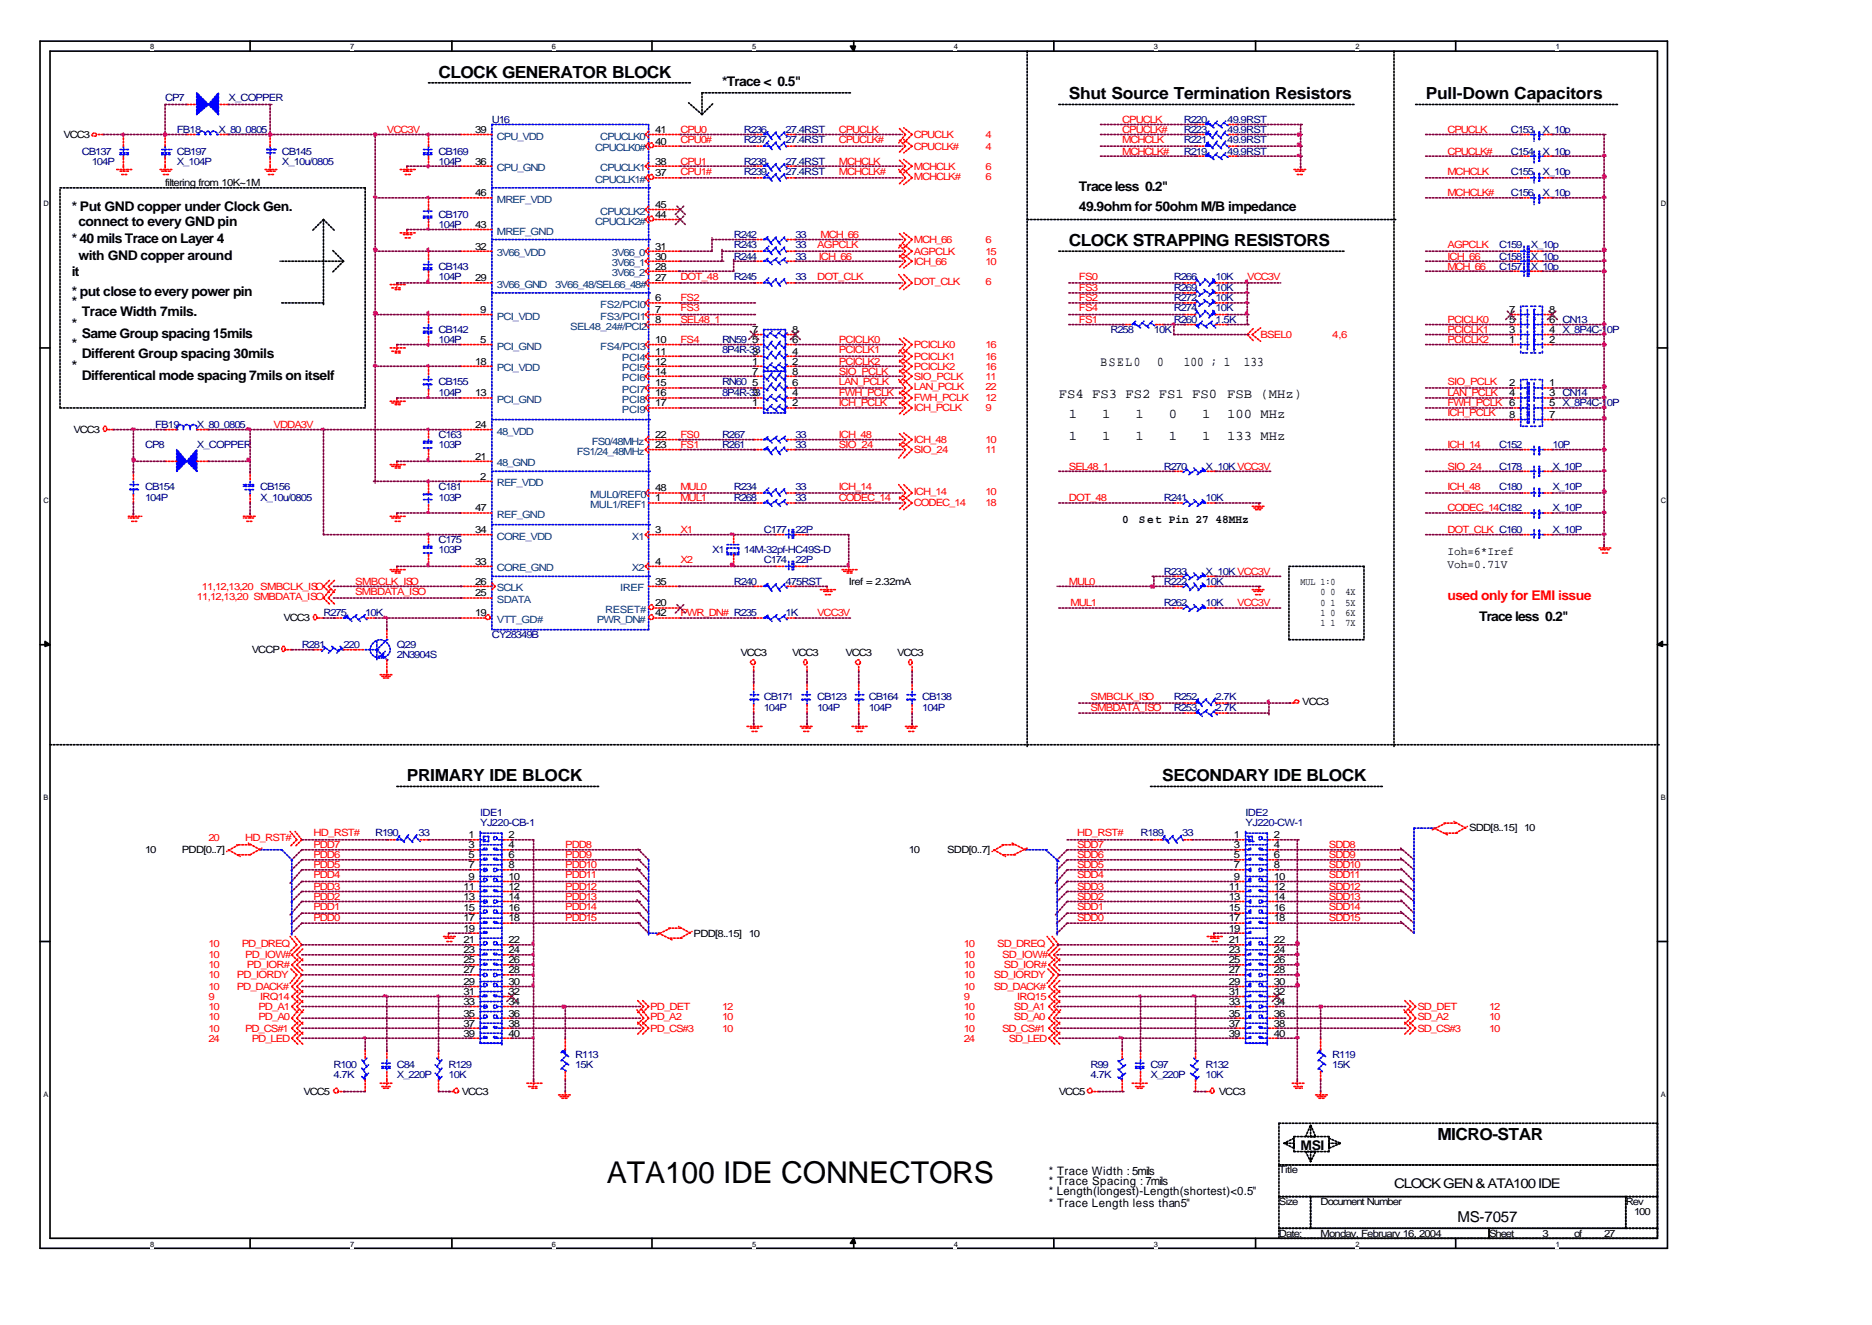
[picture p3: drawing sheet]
<svg xmlns="http://www.w3.org/2000/svg" width="297mm" height="210mm" viewBox="0 0 297 210" stroke-linecap="round" stroke-linejoin="round" font-family="sans-serif">
<defs><g id="words">
<text font-size="4.8" x="96.3" y="187.8">ATA100 IDE CONNECTORS</text>
<g font-size="2.6">
<text x="69.6" y="12.3">CLOCK GENERATOR BLOCK</text>
<text x="169.6" y="15.8">Shut Source Termination Resistors</text>
<text x="226.2" y="15.8">Pull-Down Capacitors</text>
<text x="169.6" y="39.1">CLOCK STRAPPING RESISTORS</text>
<text x="64.6" y="124">PRIMARY IDE BLOCK</text>
<text x="184.4" y="124">SECONDARY IDE BLOCK</text>
<text x="228.1" y="180.9">MICRO-STAR</text>
</g>
<text font-size="2.4" x="231.2" y="193.9">MS-7057</text>
<g font-size="2.1">
<text x="114.6" y="13.7">*Trace &lt; 0.5&quot;</text>
<text x="11.4" y="33.5">* Put GND copper under Clock Gen.</text>
<text x="12.4" y="35.9">connect to every GND pin</text>
<text x="171.2" y="30.3">Trace less 0.2&quot;</text>
<text x="171.2" y="33.5">49.9ohm for 50ohm M/B impedance</text>
<text x="11.4" y="38.5">* 40 mils Trace on Layer 4</text>
<text x="12.4" y="41.2">with GND copper around</text>
<text x="11.4" y="47">* put close to every power pin</text>
<text x="11.4" y="43.8">it</text>
<text x="11.4" y="48.6">*</text>
<text x="11.4" y="52">*</text>
<text x="13" y="50.2">Trace Width 7mils.</text>
<text x="13" y="53.6">Same Group spacing 15mils</text>
<text x="11.4" y="55.2">*</text>
<text x="11.4" y="58.6">*</text>
<text x="13" y="56.8">Different Group spacing 30mils</text>
<text x="174.6" y="58.1">BSEL0</text>
<text x="183.6" y="58.1">0</text>
<text x="187.9" y="58.1">100 ; 1</text>
<text x="197.4" y="58.1">133</text>
<text x="13" y="60.2">Differentical mode spacing 7mils on itself</text>
<text x="168" y="63.1">FS4 FS3 FS2 FS1 FS0</text>
<text x="194.7" y="63.1">FSB (MHz)</text>
<text x="169.6" y="66.3">1</text>
<text x="169.6" y="69.8">1</text>
<text x="174.9" y="66.3">1</text>
<text x="174.9" y="69.8">1</text>
<text x="180.2" y="66.3">1</text>
<text x="180.2" y="69.8">1</text>
<text x="185.5" y="66.3">0</text>
<text x="185.5" y="69.8">1</text>
<text x="190.8" y="66.3">1</text>
<text x="190.8" y="69.8">1</text>
<text x="194.7" y="69.8">133 MHz</text>
<text x="194.7" y="66.3">100 MHz</text>
<text x="234.7" y="98.6">Trace less 0.2&quot;</text>
<text x="206.4" y="182.5">MSI</text>
<text x="221.2" y="188.6">CLOCK GEN &amp; ATA100 IDE</text>
</g>
<text font-size="2.1" fill="#f00" x="229.7" y="95.2">used only for EMI issue</text>
<g font-size="1.9">
<text x="178.1" y="83">0</text>
<text x="180.7" y="83">Set Pin 27 48MHz</text>
<text x="229.7" y="88">Ioh=6*Iref</text>
<text x="229.7" y="90.1">Voh=0.71V</text>
<text x="166.4" y="186.4">* Trace Width : 5mils</text>
<text x="166.4" y="188">* Trace Spacing : 7mils</text>
<text x="166.4" y="189.6">* Length(longest)-Length(shortest)&lt;0.5&quot;</text>
<text x="166.4" y="191.5">* Trace Length less than 5&quot;</text>
</g>
<g font-size="1.6" fill="#000080">
<text x="26.2" y="16.1">CP7</text>
<text x="36.2" y="16.1">X_COPPER</text>
<text x="28" y="21.1">FB18</text>
<text x="34.7" y="21.1">X_80_0805</text>
<text x="78.1" y="19.5">U16</text>
<text x="118" y="22.7">R237</text>
<text x="118" y="21.1">R236</text>
<text x="124.6" y="22.7">27.4RST</text>
<text x="124.6" y="21.1">27.4RST</text>
<text x="187.9" y="22.7">R221</text>
<text x="187.9" y="19.5">R220</text>
<text x="187.9" y="21.1">R223</text>
<text x="194.7" y="22.7">49.9RST</text>
<text x="194.7" y="19.5">49.9RST</text>
<text x="194.7" y="21.1">49.9RST</text>
<text x="239.7" y="21.1">C153</text>
<text x="244.7" y="21.1">X_10p</text>
<text x="13" y="24.5">CB137</text>
<text x="14.6" y="26.1">104P</text>
<text x="28" y="26.1">X_104P</text>
<text x="28" y="24.5">CB197</text>
<text x="44.7" y="24.5">CB145</text>
<text x="44.7" y="26.1">X_10u/0805</text>
<text x="69.6" y="26.1">104P</text>
<text x="69.6" y="24.5">CB169</text>
<text x="118" y="27.7">R239</text>
<text x="118" y="26.1">R238</text>
<text x="124.6" y="27.7">27.4RST</text>
<text x="124.6" y="26.1">27.4RST</text>
<text x="187.9" y="24.5">R219</text>
<text x="194.7" y="24.5">49.9RST</text>
<text x="239.7" y="24.5">C154</text>
<text x="239.7" y="27.7">C155</text>
<text x="244.7" y="24.5">X_10p</text>
<text x="244.7" y="27.7">X_10p</text>
<text x="69.6" y="34.6">CB170</text>
<text x="239.7" y="31.1">C156</text>
<text x="244.7" y="31.1">X_10p</text>
<text x="69.6" y="36.2">104P</text>
<text x="116.4" y="41.2">R244</text>
<text x="116.4" y="37.7">R242</text>
<text x="116.4" y="39.3">R243</text>
<text x="126.2" y="41.2">33</text>
<text x="126.2" y="37.7">33</text>
<text x="126.2" y="39.3">33</text>
<text x="237.9" y="41.2">C158</text>
<text x="237.9" y="39.3">C159</text>
<text x="242.9" y="41.2">X_10p</text>
<text x="242.9" y="39.3">X_10p</text>
<text x="69.6" y="44.4">104P</text>
<text x="69.6" y="42.8">CB143</text>
<text x="116.4" y="44.4">R245</text>
<text x="126.2" y="44.4">33</text>
<text x="186.3" y="46.2">R269</text>
<text x="186.3" y="44.4">R266</text>
<text x="186.3" y="47.8">R272</text>
<text x="192.9" y="46.2">10K</text>
<text x="192.9" y="44.4">10K</text>
<text x="192.9" y="47.8">10K</text>
<text x="237.9" y="42.8">C157</text>
<text x="242.9" y="42.8">X_10p</text>
<text x="69.6" y="52.8">CB142</text>
<text x="176.2" y="52.8">R258</text>
<text x="183.1" y="52.8">10K</text>
<text x="186.3" y="49.4">R274</text>
<text x="186.3" y="51.2">R260</text>
<text x="192.9" y="49.4">10K</text>
<text x="192.9" y="51.2">1.5K</text>
<text x="247.9" y="51.2">CN13</text>
<text x="247.9" y="52.8">X_8P4C-10P</text>
<text x="69.6" y="54.4">104P</text>
<text x="114.6" y="54.4">RN59</text>
<text x="114.6" y="56">8P4R-33</text>
<text x="69.6" y="62.9">104P</text>
<text x="69.6" y="61">CB155</text>
<text x="114.6" y="61">RN60</text>
<text x="114.6" y="62.9">8P4R-33</text>
<text x="247.9" y="62.9">CN14</text>
<text x="247.9" y="64.5">X_8P4C-10P</text>
<text x="23" y="71.1">CP8</text>
<text x="24.6" y="67.9">FB19</text>
<text x="31.2" y="71.1">X_COPPER</text>
<text x="31.2" y="67.9">X_80_0805</text>
<text x="69.6" y="71.1">103P</text>
<text x="69.6" y="69.5">C163</text>
<text x="114.6" y="71.1">R261</text>
<text x="114.6" y="69.5">R267</text>
<text x="126.2" y="71.1">33</text>
<text x="126.2" y="69.5">33</text>
<text x="237.9" y="71.1">C152</text>
<text x="246.3" y="71.1">10P</text>
<text x="23" y="77.7">CB154</text>
<text x="41.3" y="77.7">CB156</text>
<text x="69.6" y="77.7">C181</text>
<text x="116.4" y="77.7">R234</text>
<text x="126.2" y="77.7">33</text>
<text x="184.7" y="74.5">R270</text>
<text x="191.3" y="74.5">X_10KVCC3V</text>
<text x="237.9" y="74.5">C178</text>
<text x="237.9" y="77.7">C180</text>
<text x="246.3" y="74.5">X_10P</text>
<text x="246.3" y="77.7">X_10P</text>
<text x="23" y="79.6">104P</text>
<text x="41.3" y="79.6">X_10u/0805</text>
<text x="69.6" y="79.6">103P</text>
<text x="116.4" y="79.6">R268</text>
<text x="126.2" y="79.6">33</text>
<text x="184.7" y="79.6">R241</text>
<text x="191.3" y="79.6">10K</text>
<text x="246.3" y="81.1">X_10P</text>
<text x="69.6" y="87.8">103P</text>
<text x="69.6" y="86.2">C175</text>
<text x="113" y="87.8">X1</text>
<text x="118" y="87.8">14M-32pf-HC49S-D</text>
<text x="121.2" y="89.3">C174</text>
<text x="121.2" y="84.6">C177</text>
<text x="126.2" y="89.3">22P</text>
<text x="126.2" y="84.6">22P</text>
<text x="246.3" y="84.6">X_10P</text>
<text x="116.4" y="92.8">R240</text>
<text x="124.6" y="92.8">475RST</text>
<text x="184.7" y="92.8">R222</text>
<text x="184.7" y="91.2">R233</text>
<text x="191.3" y="92.8">10K</text>
<text x="191.3" y="91.2">X_10KVCC3V</text>
<text x="51.3" y="97.8">R275</text>
<text x="57.9" y="97.8">10K</text>
<text x="78.1" y="101.2">CY28349B</text>
<text x="124.6" y="97.8">1K</text>
<text x="184.7" y="96.2">R262</text>
<text x="191.3" y="96.2">10K</text>
<text x="47.9" y="102.8">R281</text>
<text x="54.5" y="102.8">220</text>
<text x="63" y="102.8">Q29</text>
<text x="63" y="104.4">2N3904S</text>
<text x="121.2" y="112.9">104P</text>
<text x="121.2" y="111">CB171</text>
<text x="129.6" y="112.9">104P</text>
<text x="129.6" y="111">CB123</text>
<text x="137.8" y="112.9">104P</text>
<text x="137.8" y="111">CB164</text>
<text x="146.3" y="112.9">104P</text>
<text x="146.3" y="111">CB138</text>
<text x="186.3" y="111">R252</text>
<text x="186.3" y="112.9">R253</text>
<text x="192.9" y="111">2.7K</text>
<text x="192.9" y="112.9">2.7K</text>
<text x="76.2" y="129.6">IDE1</text>
<text x="76.2" y="131.1">YJ220-CB-1</text>
<text x="197.6" y="129.6">IDE2</text>
<text x="197.6" y="131.1">YJ220-CW-1</text>
<text x="59.5" y="132.7">R190</text>
<text x="66.4" y="132.7">33</text>
<text x="181" y="132.7">R189</text>
<text x="187.6" y="132.7">33</text>
<text x="91.3" y="167.9">R113</text>
<text x="211.4" y="167.9">R119</text>
<text x="52.9" y="169.5">R100</text>
<text x="52.9" y="171.1">4.7K</text>
<text x="63" y="171.1">X_220P</text>
<text x="63" y="169.5">C84</text>
<text x="71.2" y="169.5">R129</text>
<text x="71.2" y="171.1">10K</text>
<text x="91.3" y="169.5">15K</text>
<text x="173" y="169.5">R99</text>
<text x="173" y="171.1">4.7K</text>
<text x="182.6" y="171.1">X_220P</text>
<text x="182.6" y="169.5">C97</text>
<text x="191.3" y="169.5">R132</text>
<text x="191.3" y="171.1">10K</text>
<text x="211.4" y="169.5">15K</text>
</g>
<g font-size="1.6">
<text x="10.1" y="21.9">VCC3</text>
<text x="75.4" y="21.1">39</text>
<text x="104" y="22.9">40</text>
<text x="104" y="21.1">41</text>
<text x="26.2" y="29.5">filtering from 10K~1M</text>
<text x="75.4" y="26.1">36</text>
<text x="104" y="28">37</text>
<text x="104" y="26.1">38</text>
<text x="75.4" y="31.1">46</text>
<text x="104" y="34.6">44</text>
<text x="104" y="33">45</text>
<text x="75.4" y="39.6">32</text>
<text x="75.4" y="36.2">43</text>
<text x="104" y="41.2">30</text>
<text x="104" y="39.6">31</text>
<text x="75.4" y="44.6">29</text>
<text x="104" y="44.6">27</text>
<text x="104" y="42.8">28</text>
<text x="104" y="47.8">6</text>
<text x="76.2" y="49.7">9</text>
<text x="104" y="49.7">7</text>
<text x="104" y="51.2">8</text>
<text x="119.3" y="52.8">7</text>
<text x="125.7" y="52.8">8</text>
<text x="239.4" y="52.8">3</text>
<text x="239.4" y="51.2">5</text>
<text x="239.4" y="49.7">7</text>
<text x="245.8" y="52.8">4</text>
<text x="245.8" y="51.2">6</text>
<text x="245.8" y="49.7">8</text>
<text x="75.4" y="57.9">18</text>
<text x="76.2" y="54.4">5</text>
<text x="104" y="54.4">10</text>
<text x="104" y="56.3">11</text>
<text x="104" y="57.9">12</text>
<text x="104" y="59.4">14</text>
<text x="119.3" y="57.9">1</text>
<text x="119.3" y="56.3">3</text>
<text x="119.3" y="54.4">5</text>
<text x="119.3" y="59.4">7</text>
<text x="125.7" y="57.9">2</text>
<text x="125.7" y="56.3">4</text>
<text x="125.7" y="54.4">6</text>
<text x="125.7" y="59.4">8</text>
<text x="239.4" y="54.4">1</text>
<text x="245.8" y="54.4">2</text>
<text x="75.4" y="62.9">13</text>
<text x="104" y="61.3">15</text>
<text x="104" y="62.9">16</text>
<text x="104" y="64.5">17</text>
<text x="119.3" y="64.5">1</text>
<text x="119.3" y="62.9">3</text>
<text x="119.3" y="61.3">5</text>
<text x="125.7" y="64.5">2</text>
<text x="125.7" y="62.9">4</text>
<text x="125.7" y="61.3">6</text>
<text x="239.4" y="61.3">2</text>
<text x="239.4" y="62.9">4</text>
<text x="245.8" y="61.3">1</text>
<text x="245.8" y="62.9">3</text>
<text x="245.8" y="64.5">5</text>
<text x="11.6" y="68.7">VCC3</text>
<text x="75.4" y="67.9">24</text>
<text x="104" y="69.5">22</text>
<text x="104" y="71.1">23</text>
<text x="239.4" y="66.3">8</text>
<text x="245.8" y="66.3">7</text>
<text x="75.4" y="72.9">21</text>
<text x="76.2" y="76.1">2</text>
<text x="104" y="78">48</text>
<text x="75.4" y="81.1">47</text>
<text x="104" y="79.6">1</text>
<text x="75.4" y="89.6">33</text>
<text x="75.4" y="84.6">34</text>
<text x="104" y="84.6">3</text>
<text x="104" y="89.6">4</text>
<text x="75.4" y="94.6">25</text>
<text x="75.4" y="92.8">26</text>
<text x="104" y="92.8">35</text>
<text x="134.7" y="92.8">Iref = 2.32mA</text>
<text x="206.4" y="92.8">MUL 1:0</text>
<text x="209.6" y="94.4">0 0</text>
<text x="213.5" y="94.4">4X</text>
<text x="45" y="98.6">VCC3</text>
<text x="75.4" y="97.8">19</text>
<text x="104" y="96.2">20</text>
<text x="104" y="97.8">42</text>
<text x="209.6" y="96.2">0 1</text>
<text x="209.6" y="97.8">1 0</text>
<text x="209.6" y="99.4">1 1</text>
<text x="213.5" y="96.2">5X</text>
<text x="213.5" y="97.8">6X</text>
<text x="213.5" y="99.4">7X</text>
<text x="40" y="103.6">VCCP</text>
<text x="117.5" y="104.2">VCC3</text>
<text x="125.7" y="104.2">VCC3</text>
<text x="134.1" y="104.2">VCC3</text>
<text x="142.3" y="104.2">VCC3</text>
<text x="206.6" y="111.8">VCC3</text>
<text x="233.1" y="131.9">SDD[8..15] 10</text>
<text x="23" y="135.4">10</text>
<text x="28.8" y="135.4">PDD[0..7]</text>
<text x="74.3" y="133">1</text>
<text x="74.3" y="134.6">3</text>
<text x="74.3" y="136.2">5</text>
<text x="74.3" y="137.8">7</text>
<text x="80.7" y="134.6">4</text>
<text x="80.7" y="133">2</text>
<text x="80.7" y="136.2">6</text>
<text x="80.7" y="137.8">8</text>
<text x="144.2" y="135.4">10</text>
<text x="150.3" y="135.4">SDD[0..7]</text>
<text x="195.8" y="133">1</text>
<text x="195.8" y="134.6">3</text>
<text x="195.8" y="136.2">5</text>
<text x="195.8" y="137.8">7</text>
<text x="202.1" y="134.6">4</text>
<text x="202.1" y="133">2</text>
<text x="202.1" y="136.2">6</text>
<text x="202.1" y="137.8">8</text>
<text x="73.6" y="141.2">11</text>
<text x="73.6" y="142.8">13</text>
<text x="74.3" y="139.6">9</text>
<text x="80.7" y="139.6">10</text>
<text x="80.7" y="141.2">12</text>
<text x="80.7" y="142.8">14</text>
<text x="195" y="141.2">11</text>
<text x="195" y="142.8">13</text>
<text x="195.8" y="139.6">9</text>
<text x="202.1" y="139.6">10</text>
<text x="202.1" y="141.2">12</text>
<text x="202.1" y="142.8">14</text>
<text x="73.6" y="144.6">15</text>
<text x="73.6" y="146.2">17</text>
<text x="73.6" y="147.8">19</text>
<text x="73.6" y="149.7">21</text>
<text x="80.7" y="144.6">16</text>
<text x="80.7" y="146.2">18</text>
<text x="80.7" y="149.7">22</text>
<text x="110.1" y="148.6">PDD[8..15] 10</text>
<text x="195" y="144.6">15</text>
<text x="195" y="146.2">17</text>
<text x="195" y="147.8">19</text>
<text x="195" y="149.7">21</text>
<text x="202.1" y="144.6">16</text>
<text x="202.1" y="146.2">18</text>
<text x="202.1" y="149.7">22</text>
<text x="73.6" y="151.3">23</text>
<text x="73.6" y="152.8">25</text>
<text x="73.6" y="154.4">27</text>
<text x="80.7" y="151.3">24</text>
<text x="80.7" y="152.8">26</text>
<text x="80.7" y="154.4">28</text>
<text x="195" y="151.3">23</text>
<text x="195" y="152.8">25</text>
<text x="195" y="154.4">27</text>
<text x="202.1" y="151.3">24</text>
<text x="202.1" y="152.8">26</text>
<text x="202.1" y="154.4">28</text>
<text x="73.6" y="156.3">29</text>
<text x="73.6" y="157.9">31</text>
<text x="73.6" y="159.5">33</text>
<text x="73.6" y="161.3">35</text>
<text x="80.7" y="156.3">30</text>
<text x="80.7" y="157.9">32</text>
<text x="80.7" y="159.5">34</text>
<text x="80.7" y="161.3">36</text>
<text x="195" y="156.3">29</text>
<text x="195" y="157.9">31</text>
<text x="195" y="159.5">33</text>
<text x="195" y="161.3">35</text>
<text x="202.1" y="156.3">30</text>
<text x="202.1" y="157.9">32</text>
<text x="202.1" y="159.5">34</text>
<text x="202.1" y="161.3">36</text>
<text x="73.6" y="164.5">39</text>
<text x="73.6" y="162.9">37</text>
<text x="80.7" y="162.9">38</text>
<text x="80.7" y="164.5">40</text>
<text x="195" y="164.5">39</text>
<text x="195" y="162.9">37</text>
<text x="202.1" y="162.9">38</text>
<text x="202.1" y="164.5">40</text>
<text x="48.2" y="173.7">VCC5</text>
<text x="73.3" y="173.7">VCC3</text>
<text x="168" y="173.7">VCC5</text>
<text x="193.4" y="173.7">VCC3</text>
<text x="202.9" y="186.2">Title</text>
<text x="202.9" y="191.2">Size</text>
<text x="209.5" y="191.2">Document Number</text>
<text x="258" y="191.2">Rev</text>
<text x="202.9" y="196.2">Date:</text>
<text x="209.5" y="196.2">Monday, February 16, 2004</text>
<text x="236.3" y="196.2">Sheet</text>
<text x="244.7" y="196.2">3</text>
<text x="249.8" y="196.2">of</text>
<text x="254.5" y="196.2">27</text>
<text x="259.3" y="192.8">100</text>
</g>
<g font-size="1.6" fill="#f00">
<text x="61.4" y="21.1">VCC3V</text>
<text x="108" y="21.1">CPU0</text>
<text x="108" y="22.7">CPU0#</text>
<text x="133.1" y="22.7">CPUCLK#</text>
<text x="133.1" y="21.1">CPUCLK</text>
<text x="145" y="21.9">CPUCLK</text>
<text x="145" y="23.7">CPUCLK#</text>
<text x="156.4" y="21.9">4</text>
<text x="156.4" y="23.7">4</text>
<text x="178.1" y="21.1">CPUCLK#</text>
<text x="178.1" y="19.5">CPUCLK</text>
<text x="178.1" y="22.7">MCHCLK</text>
<text x="229.7" y="21.1">CPUCLK</text>
<text x="108" y="27.7">CPU1#</text>
<text x="108" y="26.1">CPU1</text>
<text x="133.1" y="27.7">MCHCLK#</text>
<text x="133.1" y="26.1">MCHCLK</text>
<text x="145" y="28.5">MCHCLK#</text>
<text x="145" y="26.9">MCHCLK</text>
<text x="156.4" y="28.5">6</text>
<text x="156.4" y="26.9">6</text>
<text x="178.1" y="24.5">MCHCLK#</text>
<text x="229.7" y="24.5">CPUCLK#</text>
<text x="229.7" y="27.7">MCHCLK</text>
<text x="229.7" y="31.1">MCHCLK#</text>
<text x="129.7" y="39.3">AGPCLK</text>
<text x="129.9" y="41.2">ICH_66</text>
<text x="130.2" y="37.7">MCH_66</text>
<text x="145" y="38.5">MCH_66</text>
<text x="145" y="42">ICH_66</text>
<text x="145" y="40.4">AGPCLK</text>
<text x="156.4" y="38.5">6</text>
<text x="156.4" y="42">10</text>
<text x="156.4" y="40.4">15</text>
<text x="229.7" y="41.2">ICH_66</text>
<text x="229.7" y="39.3">AGPCLK</text>
<text x="108" y="44.4">DOT_48</text>
<text x="108" y="47.8">FS2</text>
<text x="129.7" y="44.4">DOT_CLK</text>
<text x="145" y="45.2">DOT_CLK</text>
<text x="156.4" y="45.2">6</text>
<text x="171.2" y="44.4">FS0</text>
<text x="171.2" y="47.8">FS2</text>
<text x="171.2" y="46.2">FS3</text>
<text x="197.9" y="44.4">VCC3V</text>
<text x="229.7" y="42.8">MCH_66</text>
<text x="108" y="49.4">FS3</text>
<text x="108" y="51.2">SEL48_1</text>
<text x="171.2" y="49.4">FS4</text>
<text x="171.2" y="51.2">FS1</text>
<text x="200" y="53.6">BSEL0</text>
<text x="211.4" y="53.6">4,6</text>
<text x="229.7" y="52.8">PCICLK1</text>
<text x="229.7" y="51.2">PCICLK0</text>
<text x="108" y="54.4">FS4</text>
<text x="133.1" y="54.4">PCICLK0</text>
<text x="133.1" y="56">PCICLK1</text>
<text x="133.1" y="57.9">PCICLK2</text>
<text x="133.1" y="59.4">SIO_PCLK</text>
<text x="145" y="55.2">PCICLK0</text>
<text x="145" y="57.1">PCICLK1</text>
<text x="145" y="58.6">PCICLK2</text>
<text x="156.4" y="55.2">16</text>
<text x="156.4" y="57.1">16</text>
<text x="156.4" y="58.6">16</text>
<text x="229.7" y="54.4">PCICLK2</text>
<text x="133.1" y="62.9">FWH_PCLK</text>
<text x="133.1" y="64.5">ICH_PCLK</text>
<text x="133.1" y="61">LAN_PCLK</text>
<text x="145" y="63.7">FWH_PCLK</text>
<text x="145" y="65.3">ICH_PCLK</text>
<text x="145" y="61.8">LAN_PCLK</text>
<text x="145" y="60.2">SIO_PCLK</text>
<text x="156.4" y="63.7">12</text>
<text x="156.4" y="65.3">9</text>
<text x="156.4" y="61.8">22</text>
<text x="156.4" y="60.2">11</text>
<text x="229.7" y="64.5">FWH_PCLK 6</text>
<text x="229.7" y="62.9">LAN_PCLK</text>
<text x="229.7" y="61">SIO_PCLK</text>
<text x="43.4" y="67.9">VDDA3V</text>
<text x="108" y="69.5">FS0</text>
<text x="108" y="71.1">FS1</text>
<text x="133.1" y="71.1">SIO_24</text>
<text x="133.1" y="69.5">ICH_48</text>
<text x="145" y="70.3">ICH_48</text>
<text x="145" y="71.9">SIO_24</text>
<text x="156.4" y="70.3">10</text>
<text x="156.4" y="71.9">11</text>
<text x="229.7" y="66.1">ICH_PCLK</text>
<text x="229.7" y="71.1">ICH_14</text>
<text x="108" y="77.7">MUL0</text>
<text x="133.1" y="77.7">ICH_14</text>
<text x="169.6" y="74.5">SEL48_1</text>
<text x="229.7" y="74.5">SIO_24</text>
<text x="229.7" y="77.7">ICH_48</text>
<text x="108" y="79.6">MUL1</text>
<text x="133.1" y="79.6">CODEC_14</text>
<text x="145" y="78.5">ICH_14</text>
<text x="145" y="80.3">CODEC_14</text>
<text x="156.4" y="78.5">10</text>
<text x="156.4" y="80.3">18</text>
<text x="169.6" y="79.6">DOT_48</text>
<text x="229.7" y="81.1">CODEC_14C182</text>
<text x="108" y="84.6">X1</text>
<text x="108" y="89.3">X2</text>
<text x="229.7" y="84.6">DOT_CLK C160</text>
<text x="31.2" y="95.2">11,12,13,20 SMBDATA_ISO</text>
<text x="32" y="93.6">11,12,13,20 SMBCLK_ISO</text>
<text x="56.4" y="92.8">SMBCLK_ISO</text>
<text x="56.4" y="94.4">SMBDATA_ISO</text>
<text x="169.6" y="92.8">MUL0</text>
<text x="108" y="97.8">PWR_DN# R235</text>
<text x="129.7" y="97.8">VCC3V</text>
<text x="169.9" y="96.2">MUL1</text>
<text x="196.3" y="96.2">VCC3V</text>
<text x="173" y="111">SMBCLK_ISO</text>
<text x="173" y="112.9">SMBDATA_ISO</text>
<text x="33.1" y="133.5">20</text>
<text x="38.9" y="133.5">HD_RST#</text>
<text x="49.7" y="132.7">HD_RST#</text>
<text x="49.7" y="136.2">PDD6</text>
<text x="49.7" y="137.8">PDD5</text>
<text x="49.7" y="134.6">PDD7</text>
<text x="89.7" y="137.8">PDD10</text>
<text x="89.7" y="134.6">PDD8</text>
<text x="89.7" y="136.2">PDD9</text>
<text x="170.9" y="137.8">SDD5</text>
<text x="170.9" y="132.7">HD_RST#</text>
<text x="170.9" y="134.6">SDD7</text>
<text x="170.9" y="136.2">SDD6</text>
<text x="210.9" y="136.2">SDD9</text>
<text x="210.9" y="137.8">SDD10</text>
<text x="210.9" y="134.6">SDD8</text>
<text x="49.7" y="141.2">PDD3</text>
<text x="49.7" y="139.3">PDD4</text>
<text x="49.7" y="142.8">PDD2</text>
<text x="89.7" y="141.2">PDD12</text>
<text x="89.7" y="139.3">PDD11</text>
<text x="89.7" y="142.8">PDD13</text>
<text x="170.9" y="139.3">SDD4</text>
<text x="170.9" y="142.8">SDD2</text>
<text x="170.9" y="141.2">SDD3</text>
<text x="210.9" y="139.3">SDD11</text>
<text x="210.9" y="142.8">SDD13</text>
<text x="210.9" y="141.2">SDD12</text>
<text x="49.7" y="146.2">PDD0</text>
<text x="49.7" y="144.4">PDD1</text>
<text x="89.7" y="146.2">PDD15</text>
<text x="89.7" y="144.4">PDD14</text>
<text x="170.9" y="146.2">SDD0</text>
<text x="170.9" y="144.4">SDD1</text>
<text x="210.9" y="146.2">SDD15</text>
<text x="210.9" y="144.4">SDD14</text>
<text x="33.1" y="155.2">10</text>
<text x="33.1" y="150.2">10</text>
<text x="33.1" y="152">10</text>
<text x="33.1" y="153.6">10</text>
<text x="37.6" y="155.2">PD_IORDY</text>
<text x="38.4" y="150.2">PD_DREQ</text>
<text x="38.9" y="152">PD_IOW#</text>
<text x="39.2" y="153.6">PD_IOR#</text>
<text x="152.9" y="155.2">10</text>
<text x="152.9" y="150.2">10</text>
<text x="152.9" y="152">10</text>
<text x="152.9" y="153.6">10</text>
<text x="157.7" y="155.2">SD_IORDY</text>
<text x="158.2" y="150.2">SD_DREQ</text>
<text x="159" y="152">SD_IOW#</text>
<text x="159.3" y="153.6">SD_IOR#</text>
<text x="33.1" y="157.1">10</text>
<text x="33.1" y="161.8">10</text>
<text x="33.1" y="160.2">10</text>
<text x="33.1" y="158.7">9</text>
<text x="37.6" y="157.1">PD_DACK#</text>
<text x="41" y="161.8">PD_A0</text>
<text x="41" y="160.2">PD_A1</text>
<text x="41.3" y="158.7">IRQ14</text>
<text x="103.2" y="161.8">PD_A2</text>
<text x="103.2" y="160.2">PD_DET</text>
<text x="114.6" y="161.8">10</text>
<text x="114.6" y="160.2">12</text>
<text x="152.9" y="157.1">10</text>
<text x="152.9" y="160.2">10</text>
<text x="152.9" y="161.8">10</text>
<text x="152.9" y="158.7">9</text>
<text x="157.7" y="157.1">SD_DACK#</text>
<text x="160.9" y="160.2">SD_A1</text>
<text x="160.9" y="161.8">SD_A0</text>
<text x="161.4" y="158.7">IRQ15</text>
<text x="224.9" y="161.8">SD_A2</text>
<text x="224.9" y="160.2">SD_DET</text>
<text x="236.3" y="161.8">10</text>
<text x="236.3" y="160.2">12</text>
<text x="33.1" y="163.7">10</text>
<text x="33.1" y="165.3">24</text>
<text x="38.9" y="163.7">PD_CS#1</text>
<text x="40" y="165.3">PD_LED</text>
<text x="103.2" y="163.7">PD_CS#3</text>
<text x="114.6" y="163.7">10</text>
<text x="152.9" y="163.7">10</text>
<text x="152.9" y="165.3">24</text>
<text x="159" y="163.7">SD_CS#1</text>
<text x="160.1" y="165.3">SD_LED</text>
<text x="224.9" y="163.7">SD_CS#3</text>
<text x="236.3" y="163.7">10</text>
</g>
<g font-size="1.6" fill="#004080">
<text x="78.8" y="22.1">CPU_VDD</text>
<text x="94.5" y="24">CPUCLK0#</text>
<text x="95.2" y="22.1">CPUCLK0</text>
<text x="78.8" y="27.2">CPU_GND</text>
<text x="94.5" y="29">CPUCLK1#</text>
<text x="95.2" y="27.2">CPUCLK1</text>
<text x="78.8" y="32.2">MREF_VDD</text>
<text x="94.5" y="35.6">CPUCLK2#</text>
<text x="95.2" y="34">CPUCLK2</text>
<text x="78.8" y="40.7">3V66_VDD</text>
<text x="78.8" y="37.2">MREF_GND</text>
<text x="97.1" y="40.7">3V66_0</text>
<text x="78.8" y="45.7">3V66_GND</text>
<text x="88.1" y="45.7">3V66_48/SEL66_48#</text>
<text x="97.1" y="43.8">3V66_2</text>
<text x="97.1" y="42.2">3V66_1</text>
<text x="78.8" y="50.7">PCI_VDD</text>
<text x="90.5" y="52.3">SEL48_24#/PCI2</text>
<text x="95.2" y="48.9">FS2/PCI0</text>
<text x="95.2" y="50.7">FS3/PCI1</text>
<text x="78.8" y="55.5">PCI_GND</text>
<text x="78.8" y="58.9">PCI_VDD</text>
<text x="95.2" y="55.5">FS4/PCI3</text>
<text x="98.7" y="57.3">PCI4</text>
<text x="98.7" y="58.9">PCI5</text>
<text x="78.8" y="63.9">PCI_GND</text>
<text x="98.7" y="60.5">PCI6</text>
<text x="98.7" y="62.4">PCI7</text>
<text x="98.7" y="63.9">PCI8</text>
<text x="98.7" y="65.5">PCI9</text>
<text x="78.8" y="69">48_VDD</text>
<text x="93.9" y="70.6">FS0/48MHz</text>
<text x="78.8" y="74">48_GND</text>
<text x="78.8" y="77.2">REF_VDD</text>
<text x="91.5" y="72.1">FS1/24_48MHz</text>
<text x="78.8" y="82.2">REF_GND</text>
<text x="93.7" y="80.6">MUL1/REF1</text>
<text x="93.7" y="79">MUL0/REF0</text>
<text x="78.8" y="85.6">CORE_VDD</text>
<text x="100.3" y="85.6">X1</text>
<text x="78.8" y="95.7">SDATA</text>
<text x="78.8" y="93.8">SCLK</text>
<text x="78.8" y="90.7">CORE_GND</text>
<text x="98.4" y="93.8">IREF</text>
<text x="100.3" y="90.7">X2</text>
<text x="78.8" y="98.9">VTT_GD#</text>
<text x="94.7" y="98.9">PWR_DN#</text>
<text x="96" y="97.3">RESET#</text>
</g>
<g font-size="1.2">
<text x="23.8" y="7.8">8</text>
<text x="55.6" y="7.8">7</text>
<text x="87.6" y="7.8">6</text>
<text x="119.3" y="7.8">5</text>
<text x="151.3" y="7.8">4</text>
<text x="183.1" y="7.8">3</text>
<text x="215.1" y="7.8">2</text>
<text x="246.9" y="7.8">1</text>
<text x="6.9" y="32.7">D</text>
<text x="263.5" y="32.7">D</text>
<text x="6.9" y="79.8">C</text>
<text x="263.5" y="79.8">C</text>
<text x="6.9" y="126.9">B</text>
<text x="263.5" y="126.9">B</text>
<text x="6.9" y="174">A</text>
<text x="263.5" y="174">A</text>
<text x="23.8" y="197.8">8</text>
<text x="55.6" y="197.8">7</text>
<text x="87.6" y="197.8">6</text>
<text x="119.3" y="197.8">5</text>
<text x="151.3" y="197.8">4</text>
<text x="183.1" y="197.8">3</text>
<text x="215.1" y="197.8">2</text>
<text x="246.9" y="197.8">1</text>
</g>
</g></defs>
<path d="M6.3 6.5h258.3v191.6h-258.3zM7.9 8.1h255.1v188.4h-255.1z" fill="none" stroke="#000" stroke-width=".26"/>
<g fill="#fff">
<path d="M23.8 6.8h.5v1.3h-.5z"/>
<path d="M23.8 196.8h.5v1.3h-.5z"/>
</g>
<path d="M39.7 6.5v1.6M39.7 196.5v1.6" fill="none" stroke="#000" stroke-width=".26"/>
<g fill="#fff">
<path d="M55.6 6.8h.5v1.3h-.5z"/>
<path d="M55.6 196.8h.5v1.3h-.5z"/>
</g>
<path d="M71.7 6.5v1.6M71.7 196.5v1.6" fill="none" stroke="#000" stroke-width=".26"/>
<g fill="#fff">
<path d="M87.6 6.8h.5v1.3h-.5z"/>
<path d="M87.6 196.8h.5v1.3h-.5z"/>
</g>
<path d="M103.5 6.5v1.6M103.5 196.5v1.6" fill="none" stroke="#000" stroke-width=".26"/>
<g fill="#fff">
<path d="M119.3 6.8h.6v1.3h-.6z"/>
<path d="M119.3 196.8h.6v1.3h-.6z"/>
</g>
<path d="M135.5 6.5v1.6M135.5 196.5v1.6" fill="none" stroke="#000" stroke-width=".26"/>
<g fill="#000" stroke="#000" stroke-width=".26">
<path d="M134.9 7.3h.8l-.2 .8z" fill-rule="evenodd"/>
<path d="M135.5 196.5l.2 .8h-.8z" fill-rule="evenodd"/>
</g>
<g fill="#fff">
<path d="M151.3 6.8h.6v1.3h-.6z"/>
<path d="M151.3 196.8h.6v1.3h-.6z"/>
</g>
<path d="M167.2 6.5v1.6M167.2 196.5v1.6" fill="none" stroke="#000" stroke-width=".26"/>
<g fill="#fff">
<path d="M183.1 6.8h.5v1.3h-.5z"/>
<path d="M183.1 196.8h.5v1.3h-.5z"/>
</g>
<path d="M199.2 6.5v1.6M199.2 196.5v1.6" fill="none" stroke="#000" stroke-width=".26"/>
<g fill="#fff">
<path d="M215.1 6.8h.5v1.3h-.5z"/>
<path d="M215.1 196.8h.5v1.3h-.5z"/>
</g>
<path d="M231 6.5v1.6M231 196.5v1.6" fill="none" stroke="#000" stroke-width=".26"/>
<g fill="#fff">
<path d="M246.9 6.8h.5v1.3h-.5z"/>
<path d="M246.9 196.8h.5v1.3h-.5z"/>
<path d="M6.9 31.7h.8v1.3h-.8z"/>
<path d="M263.5 31.7h.8v1.3h-.8z"/>
<path d="M6.9 78.8h.8v1.3h-.8z"/>
<path d="M263.5 78.8h.8v1.3h-.8z"/>
</g>
<path d="M6.3 55.2h1.6M263 55.2h1.6" fill="none" stroke="#000" stroke-width=".26"/>
<g fill="#fff">
<path d="M6.9 125.9h.8v1.3h-.8z"/>
<path d="M263.5 125.9h.8v1.3h-.8z"/>
</g>
<path d="M6.3 102.3h1.6M263 102.3h1.6" fill="none" stroke="#000" stroke-width=".26"/>
<g fill="#000" stroke="#000" stroke-width=".26">
<path d="M7.1 101.8l.8 .5-.8 .3z" fill-rule="evenodd"/>
<path d="M263 102.3l.8-.5v.8z" fill-rule="evenodd"/>
</g>
<g fill="#fff">
<path d="M6.9 172.9h.8v1.4h-.8z"/>
<path d="M263.5 172.9h.8v1.4h-.8z"/>
</g>
<path d="M6.3 149.4h1.6M263 149.4h1.6" fill="none" stroke="#000" stroke-width=".26"/>
<g fill="none" stroke="#000" stroke-width=".26" stroke-dasharray=".3 .3 .3 .3 .3 .3 .3 .3">
<path d="M68 13.1h41.8M111.4 14.7v3.7M111.4 18.2l1.8-1.9M111.4 18.2l-2.1-1.9M111.4 14.7h23.5M163 8.1v110.3M168 16.6h46.8M221.2 8.1v110.3M224.6 16.6h32M9.5 29.8h48.4M51.3 34.8v13.5M51.3 34.8l1.9 1.9"/>
<path d="M51.3 34.8l-1.8 1.9M57.9 29.8v34.9M163 34.8h58.5M168 39.9h45.3M44.7 48.1h6.9M54.5 41.5h-10.1M54.5 41.5l-1.8-1.9M54.5 41.5l-1.8 1.8M9.5 64.7v-34.9M57.9 64.7h-48.4M204.5 89.9h11.9M216.4 89.9v11.6"/>
<path d="M7.9 118.2h255.4M204.5 101.5v-11.6M216.4 101.5h-11.9M63 124.8h32M182.6 124.8h37M202.9 178.2h60.1M263 178.2v6.7M202.9 184.9v-6.7M202.9 184.9h60.1M202.9 189.9v-5M202.9 189.9h5.1M202.9 194.9v-5"/>
<path d="M202.9 194.9h33.4M202.9 196.5v-1.6M205.3 182.2v-1.6l-1.6 .8h1.6v.8l-1.6-.8M205.3 180.4h5.6M205.3 182.7v-2.3M208 189.9v5M208 194.9h-5.1M208 189.9h50M208 194.9v-5M208.8 182.7h-1.6l.8 1.6v-1.6h.8l-.8 1.6M208.8 180.4h-1.6l.8-1.9v1.9h.8l-.8-1.9M210.9 182.2v-1.6l1.8 .8h-1.8v.8l1.8-.8"/>
<path d="M210.9 180.4v2.3M210.9 182.7h-5.6M236.3 194.9v1.6M236.3 196.5h-33.4M236.3 194.9h26.7M236.3 196.5v-1.6M258 189.9v5M258 194.9h-50M258 189.9h5M258 194.9v-5M263 184.9h-60.1M263 184.9v5"/>
<path d="M263 189.9h-60.1M263 189.9v5M263 194.9h-5M263 194.9v1.6M263 196.5h-26.7"/>
</g>
<g fill="none" stroke="#f00" stroke-width=".26" stroke-dasharray=".3 .3 .3 .3 .3 .3 .3 .3">
<path d="M29.6 16.6h1.6M36.2 16.6h-1.5M189.7 19.8h1.6M196.3 19.8h-1.6M14.6 21.3a.48 .48 0 0 1 .7 0l-.2 .3a.48 .48 0 0 1-.5-.3zM15.6 21.3h1.1M18.5 26.9h2.4M19.3 27.7h.8M19.6 26.4v.8M19.6 26.4v-1.6M19.6 21.3v1.9M20.4 27.2h-1.6"/>
<path d="M25.4 26.9h2.1M25.9 27.7h1.1M26.2 26.4v.8M26.2 26.4v-1.6M26.2 21.3v1.9M27 27.2h-1.6M29.6 21.3h1.6M36.2 21.3h-1.5M42.1 26.9h2.1M42.6 27.7h1.1M42.9 26.4v.8M42.9 21.3v1.9"/>
<path d="M42.9 26.4v-1.6M43.7 27.2h-1.6M63.5 37h2.4M63.5 26.9h2.4M64.3 37.7h.8M64.3 27.7h.8M64.6 36.4v.8M64.6 26.4v.8M65.4 37.2h-1.6M65.4 27.2h-1.6M68 26.4v-1.6M68 21.3v1.9"/>
<path d="M68 36.4v-1.6M68 31.4v1.8M68 39.9v1.6M73 39.9h5.1M73 26.4h5.1M73 21.3h5.1M73 36.4h5.1M73 31.4h5.1M102.4 39.9l.5 .5M102.4 28.2l.5 .6M102.4 26.4l.5 .5M102.4 23.2l.5 .5"/>
<path d="M102.4 21.3l.5 .6M102.4 34.8l.5 .6M102.4 33.2l.5 .6M102.9 39.3l-.5 .6M102.9 27.7l-.5 .5M102.9 25.8l-.5 .6M102.9 22.7l-.5 .5M102.9 20.8l-.5 .5M102.9 34.3l-.5 .5M102.9 32.7l-.5 .5M107.9 39.9h-5M107.9 28.2h-3.9"/>
<path d="M107.9 26.4h-5M107.9 23.2h-3.9M107.9 21.3h-5M107.9 34.8h-3.9M107.9 33.2h-5M119.6 38h1.6M119.6 28.2h1.6M119.6 39.9h1.6M119.6 23.2h1.6M119.6 26.4h1.6M119.6 21.3h1.6M126.2 38h-1.6"/>
<path d="M126.2 28.2h-1.6M126.2 39.9h-1.6M126.2 23.2h-1.6M126.2 26.4h-1.6M126.2 21.3h-1.6M143.7 21.3l-1.1-1M143.7 21.3l-1.1 1.4M143.7 23.2l-1.1-1.1M143.7 23.2l-1.1 1.1M143.7 28.2l-1.1-1.3M143.7 28.2l-1.1 1.1M143.7 26.4l-1.1-1.1"/>
<path d="M143.7 26.4l-1.1 1M143.7 38l-1.1-1M143.7 38l-1.1 1.3M143.7 39.9l-1.1-1.1M143.7 39.9l-1.1 1M144.7 21.3l-1.3-1M144.7 21.3l-1.3 1.4M144.7 23.2l-1.3-1.1M144.7 23.2l-1.3 1.1M144.7 28.2l-1.3-1.3M144.7 28.2l-1.3 1.1M144.7 26.4l-1.3-1.1"/>
<path d="M144.7 26.4l-1.3 1M144.7 38l-1.3-1M144.7 38l-1.3 1.3M144.7 39.9l-1.3-1.1M144.7 39.9l-1.3 1M189.7 23.2h1.6M189.7 24.8h1.6M189.7 21.3h1.6M196.3 23.2h-1.6M196.3 24.8h-1.6M196.3 21.3h-1.6M205.3 26.9h2.1"/>
<path d="M205.8 27.7h1.1M206.4 26.4v.8M206.9 27.2h-1.6M239.7 39.9h1.6M241.3 24.8h1.6M241.3 31.4h1.6M241.3 28.2h1.6M241.3 21.3h1.6M244.7 39.9h-1.8M246.3 24.8h-1.6M246.3 31.4h-1.6M246.3 28.2h-1.6"/>
<path d="M246.3 21.3h-1.6M61.9 45.2h2.4M61.9 55.2h2.4M62.7 45.9h.8M62.7 56h.8M63 44.9v.5M63 54.7v.8M63.5 45.7h-1.6M63.5 55.7h-1.6M68 58.1v1.6M68 54.7v-1.6M68 49.9v1.6"/>
<path d="M68 44.9v-1.9M73 54.7h5.1M73 49.9h5.1M73 58.1h5.1M73 44.9h5.1M102.4 44.9l.5 .5M102.4 43l.5 .6M102.4 41.5l.5 .5M102.4 48.1l.5 .5M102.4 49.9l.5 .5M102.4 51.5l.5 .5M102.4 54.7l.5 .5"/>
<path d="M102.4 56.5l.5 .6M102.4 58.1l.5 .5M102.4 59.7l.5 .5M102.9 44.4l-.5 .5M102.9 42.5l-.5 .5M102.9 40.9l-.5 .6M102.9 47.5l-.5 .6M102.9 49.4l-.5 .5M102.9 51l-.5 .5M102.9 54.2l-.5 .5M102.9 56l-.5 .5M102.9 57.6l-.5 .5"/>
<path d="M102.9 59.2l-.5 .5M107.9 44.9h-5M107.9 43h-5M107.9 41.5h-5M107.9 48.1h-5M107.9 49.9h-5M107.9 51.5h-5M107.9 54.7h-5M107.9 56.5h-5M107.9 58.1h-5M107.9 59.7h-5M119.6 41.5h1.6"/>
<path d="M119.6 58.1h1.6M119.6 56.5h1.6M119.6 54.7h1.6M119.6 53.1h1.6M119.6 59.7h1.6M119.6 44.9h1.6M126.2 41.5h-1.6M126.2 58.1h-1.6M126.2 56.5h-1.6M126.2 54.7h-1.6M126.2 53.1h-1.6M126.2 59.7h-1.6"/>
<path d="M126.2 44.9h-1.6M143.7 41.5l-1.1-1.1M143.7 41.5l-1.1 1M143.7 54.7l-1.1-1.1M143.7 54.7l-1.1 1.3M143.7 56.5l-1.1-1M143.7 56.5l-1.1 1.1M143.7 58.1l-1.1-1M143.7 58.1l-1.1 1.1M143.7 59.7l-1.1-1.1M143.7 59.7l-1.1 1.1M143.7 44.9l-1.1-1.3"/>
<path d="M143.7 44.9l-1.1 1M144.7 41.5l-1.3-1.1M144.7 41.5l-1.3 1M144.7 54.7l-1.3-1.1M144.7 54.7l-1.3 1.3M144.7 56.5l-1.3-1M144.7 56.5l-1.3 1.1M144.7 58.1l-1.3-1M144.7 58.1l-1.3 1.1M144.7 59.7l-1.3-1.1M144.7 59.7l-1.3 1.1M144.7 44.9l-1.3-1.3"/>
<path d="M144.7 44.9l-1.3 1M178.1 51.5h1.6M184.7 51.5h-1.6M187.9 46.5h1.8M187.9 44.9h1.8M187.9 48.1h1.8M187.9 49.9h1.8M187.9 51.5h1.8M194.7 46.5h-1.8M194.7 44.9h-1.8M194.7 48.1h-1.8M194.7 49.9h-1.8"/>
<path d="M194.7 51.5h-1.8M197.9 53.1l1.1-1.1M197.9 53.1l1.1 1.1M198.7 53.1l1.3 1.1M198.7 53.1l1.3-1.1M239.7 43h1.6M239.7 41.5h1.6M239.7 54.7h1.6M239.7 53.1h1.6M239.7 51.5h1.6M239.7 49.9h1.6M244.7 43h-1.8"/>
<path d="M244.7 41.5h-1.8M246.3 54.7h-1.6M246.3 53.1h-1.6M246.3 51.5h-1.6M246.3 49.9h-1.6M16.5 67.7l.2-.1a.48 .48 0 0 1 .2 .8h-.4zM17.2 68.2h1.1M21.2 79.8v-1.6M21.2 74.8v1.6M26.2 68.2h1.8M26.2 73.2h1.8M33.1 68.2h-1.9"/>
<path d="M33.1 73.2h-1.9M39.7 74.8v1.6M39.7 79.8v-1.6M61.9 63.7h2.4M61.9 73.7h2.4M62.7 64.2h.8M62.7 74.3h.8M63 63.1v.8M63 73.2v.8M63.5 63.9h-1.6M63.5 74h-1.6M68 63.1v-1.5"/>
<path d="M68 68.2v1.6M68 73.2v-1.9M68 76.4v1.8M73 63.1h5.1M73 73.2h5.1M73 68.2h5.1M73 76.4h5.1M102.4 78.2l.5 .6M102.4 61.6l.5 .5M102.4 63.1l.5 .6M102.4 64.7l.5 .6M102.4 69.8l.5 .5"/>
<path d="M102.4 71.3l.5 .6M102.9 77.7l-.5 .5M102.9 61l-.5 .6M102.9 62.6l-.5 .5M102.9 64.2l-.5 .5M102.9 69.2l-.5 .6M102.9 70.8l-.5 .5M107.9 79.8h-5M107.9 78.2h-5M107.9 61.6h-5M107.9 63.1h-5M107.9 64.7h-5"/>
<path d="M107.9 69.8h-5M107.9 71.3h-5M119.6 79.8h1.6M119.6 64.7h1.6M119.6 63.1h1.6M119.6 61.6h1.6M119.6 71.3h1.6M119.6 69.8h1.6M119.6 78.2h1.6M126.2 79.8h-1.6M126.2 64.7h-1.6M126.2 63.1h-1.6"/>
<path d="M126.2 61.6h-1.6M126.2 71.3h-1.6M126.2 69.8h-1.6M126.2 78.2h-1.6M143.7 63.1l-1.1-1M143.7 63.1l-1.1 1.1M143.7 64.7l-1.1-1M143.7 64.7l-1.1 1.1M143.7 78.2l-1.1-1.3M143.7 78.2l-1.1 1.1M143.7 69.8l-1.1-1.1M143.7 69.8l-1.1 1"/>
<path d="M143.7 71.3l-1.1-1M143.7 71.3l-1.1 1.4M143.7 79.8l-1.1-1M143.7 79.8l-1.1 1.1M143.7 61.6l-1.1-1.4M143.7 61.6l-1.1 1M144.7 63.1l-1.3-1M144.7 63.1l-1.3 1.1M144.7 64.7l-1.3-1M144.7 64.7l-1.3 1.1M144.7 78.2l-1.3-1.3M144.7 78.2l-1.3 1.1"/>
<path d="M144.7 69.8l-1.3-1.1M144.7 69.8l-1.3 1M144.7 71.3l-1.3-1M144.7 71.3l-1.3 1.4M144.7 79.8l-1.3-1M144.7 79.8l-1.3 1.1M144.7 61.6l-1.3-1.4M144.7 61.6l-1.3 1M186.3 79.8h1.6M186.3 74.8h1.6M192.9 79.8h-1.6M192.9 74.8h-1.6"/>
<path d="M199.8 79.8v.8M239.7 61.6h1.6M239.7 63.1h1.6M239.7 64.7h1.6M239.7 66.6h1.6M241.3 74.8h1.6M241.3 78.2h1.6M241.3 71.3h1.6M246.3 74.8h-1.6M246.3 78.2h-1.6M246.3 71.3h-1.6M246.3 61.6h-1.6"/>
<path d="M246.3 63.1h-1.6M246.3 64.7h-1.6M246.3 66.6h-1.6M20.4 81.9h2.1M20.9 82.7h1.1M21.2 81.4v.8M22 82.2h-1.6M38.6 81.9h2.1M39.2 82.7h1M39.7 81.4v.8M40.2 82.2h-1.6M49.8 97.6l.2-.1a.48 .48 0 0 1 .2 .8h-.4z"/>
<path d="M50.5 98.1h1.1M51.3 93l1.1-1M51.3 93l1.1 1.1M51.3 94.9l1.1-1.3M51.3 94.9l1.1 1.1M52.1 93l1.1-1M52.1 93l1.1 1.1M52.1 94.9l1.1-1.3M52.1 94.9l1.1 1.1M52.9 98.1h1.6M59.5 98.1h-1.6M61.4 99.9v1.6"/>
<path d="M61.9 90.4h2.4M61.9 81.9h2.4M62.7 90.9h.8M62.7 82.7h.8M63 89.9v.8M63 81.4v.8M63.5 90.7h-1.6M63.5 82.2h-1.6M68 81.4v-1.6M68 84.8v1.6M68 89.9v-1.9M73 98.1h4"/>
<path d="M73 94.9h5.1M73 93h5.1M73 89.9h5.1M73 84.8h5.1M73 81.4h5.1M78.1 92.5l.5 .5M78.6 93l-.5 .6M102.4 84.8l.5 .6M102.4 89.9l.5 .5M102.9 84.3l-.5 .5M102.9 89.3l-.5 .6M107.9 84.8h-5"/>
<path d="M107.9 89.9h-5M107.9 96.5h-3.9M107.9 93h-5M107.9 98.1h-3.9M116.4 89.9v-1.9M116.4 84.8v1.6M119.6 98.1h1.6M119.6 93h1.6M123 89.9h1.6M123 84.8h1.6M126.2 98.1h-1.6M126.2 93h-1.6"/>
<path d="M128.1 89.9h-1.9M128.1 84.8h-1.9M130.2 93.6h2.4M131 94.4h.8M131.2 93v.8M132 93.8h-1.6M133.6 90.4h2.4M134.4 90.9h.8M134.7 89.9v.8M135.2 90.7h-1.6M186.3 96.5h1.6M186.3 93h1.6"/>
<path d="M186.3 91.5h1.6M192.9 96.5h-1.6M192.9 93h-1.6M192.9 91.5h-1.6M198.7 80.3h2.1M198.7 93.6h2.1M199.2 80.9h1.1M199.2 94.4h1.1M199.8 93v.8M200.3 80.6h-1.6M200.3 93.8h-1.6M241.3 81.4h1.6"/>
<path d="M241.3 84.8h1.6M246.3 81.4h-1.6M246.3 84.8h-1.6M253.7 87h2.2M254.3 87.8h1M254.5 86.4v.8M255.3 87.2h-1.6M44.8 102.6h.2a.48 .48 0 0 1 .2 .7h-.4zM45.5 103.1h1.1M49.7 103.1h1.6M56.4 103.1h1.5M56.4 103.1h-1.9"/>
<path d="M60.3 107.1h2.1M60.9 107.6h1M61.4 106.5v.8M61.4 106.5v-1.8M61.9 107.3h-1.6M118.5 115.3h2.4M119.3 116.1h.8M119.6 114.7v.8M119.6 105.7v1.1M119.6 113.2v-1.6M119.6 108.1v1.6M120.4 115.5h-1.6"/>
<path d="M127 115.3h2.1M127.5 116.1h1.1M127.6 104.8l.2-.1a.48 .48 0 0 1 .2 .7h-.4zM128.1 114.7v.8M128.1 105.7v1.1M128.1 113.2v-1.6M128.1 108.1v1.6M128.6 115.5h-1.6M135.2 115.3h2.4M136 116.1h.8M136.3 114.7v.8M136.3 105.7v1.1"/>
<path d="M136.3 113.2v-1.6M136.3 108.1v1.6M137.1 115.5h-1.6M143.7 115.3h2.1M144.2 116.1h1.1M144.3 104.8l.2-.1a.48 .48 0 0 1 .1 .7h-.3zM144.7 114.7v.8M144.7 105.7v1.1M144.7 113.2v-1.6M144.7 108.1v1.6M145.3 115.5h-1.6M187.9 111.6h1.8"/>
<path d="M187.9 113.2h1.8M194.7 111.6h-1.8M194.7 113.2h-1.8M205.3 111.6h-1M205.3 111.3a.48 .48 0 0 1 .8 0l-.2 .3a.48 .48 0 0 1-.6-.3zM36.2 134.8l1.9 1.1M37.8 135.6h2.2M37.8 134.1l-1.8 1M39.7 135.6l1.8-1M39.7 134.1h-2.1M41.3 134.8l-1.9-1M47.1 133.3l-1.1 1"/>
<path d="M47.1 133.3l-1.1-1.4M47.9 133.3l-1.1-1.4M47.9 133.3l-1.1 1M61.4 133.3h1.6M68 133.3h-1.6M74.6 133.3h1.6M74.6 134.8h1.6M74.6 136.4h1.6M74.6 138h1.6M74.6 139.9h1.6M81.2 134.8h-1.6M81.2 133.3h-1.6"/>
<path d="M81.2 136.4h-1.6M81.2 138h-1.6M81.2 139.9h-1.6M157.7 134.8l1.8 1.1M159.3 135.6h1.8M159.3 134.1l-1.9 1M160.9 135.6l2.1-1M160.9 134.1h-1.9M162.7 134.8l-2.1-1M182.6 133.3h1.8M189.2 133.3h-1.6M196.1 133.3h1.5"/>
<path d="M196.1 134.8h1.5M196.1 136.4h1.5M196.1 138h1.5M196.1 139.9h1.5M202.7 134.8h-1.6M202.7 133.3h-1.6M202.7 136.4h-1.6M202.7 138h-1.6M202.7 139.9h-1.6M227.5 131.4l2.2 1.1M229.4 130.6l-2.1 1.1M229.4 132.2h1.8"/>
<path d="M231 130.6h-1.9M231 132.2l1.8-1.1M232.6 131.4l-1.9-1M46.3 151.5l1.1-1M46.3 151.5l1.1 1.1M46.3 153.1l1.1-1.1M46.3 153.1l1.1 1.1M46.3 156.5l1.1-1M46.3 156.5l1.1 1.1M46.3 159.7l1.1-1M46.3 159.7l1.1 1.1M46.3 158.1l1.1-1"/>
<path d="M46.3 158.1l1.1 1.1M47.1 151.5l1.1-1M47.1 151.5l1.1 1.1M47.1 149.9l-1.1 1.1M47.1 149.9l-1.1-1.3M47.1 154.7l-1.1 1.3M47.1 154.7l-1.1-1.1M47.1 153.1l1.1-1.1M47.1 153.1l1.1 1.1M47.1 156.5l1.1-1M47.1 156.5l1.1 1.1M47.1 159.7l1.1-1"/>
<path d="M47.1 159.7l1.1 1.1M47.1 158.1l1.1-1M47.1 158.1l1.1 1.1M47.9 149.9l-1.1-1.3M47.9 149.9l-1.1 1.1M47.9 154.7l-1.1-1.1M47.9 154.7l-1.1 1.3M70.4 148.6h2.1M70.9 149.4h1.1M71.2 148.1v.8M72 148.9h-1.6M74.6 141.5h1.6"/>
<path d="M74.6 143.1h1.6M74.6 144.9h1.6M74.6 146.5h1.6M74.6 148.1h1.6M74.6 149.9h1.6M74.6 151.5h1.6M74.6 153.1h1.6M74.6 154.7h1.6M74.6 156.5h1.6M74.6 158.1h1.6M74.6 159.7h1.6M81.2 141.5h-1.6"/>
<path d="M81.2 143.1h-1.6M81.2 144.9h-1.6M81.2 146.5h-1.6M81.2 149.9h-1.6M81.2 151.5h-1.6M81.2 153.1h-1.6M81.2 154.7h-1.6M81.2 156.5h-1.6M81.2 158.1h-1.6M81.2 159.7h-1.6M102.1 159.7l-1-1M102.1 159.7l-1 1.1"/>
<path d="M102.9 159.7l-1-1M102.9 159.7l-1 1.1M104.5 148.1l2.1 1M106.4 147.3l-2.2 1M106.4 148.9h1.8M107.9 147.3h-1.8M107.9 148.9l1.9-1.1M109.5 148.1l-1.8-1.1M166.4 156.5l1.1-1M166.4 156.5l1.1 1.1M166.4 151.5l1.1-1M166.4 151.5l1.1 1.1"/>
<path d="M166.4 159.7l1.1-1M166.4 159.7l1.1 1.1M166.4 153.1l1.1-1.1M166.4 153.1l1.1 1.1M166.4 158.1l1.1-1M166.4 158.1l1.1 1.1M167.2 156.5l1.1-1M167.2 156.5l1.1 1.1M167.2 151.5l1.1-1M167.2 151.5l1.1 1.1M167.2 159.7l1.1-1M167.2 159.7l1.1 1.1"/>
<path d="M167.2 149.9l-1 1.1M167.2 149.9l-1-1.3M167.2 153.1l1.1-1.1M167.2 153.1l1.1 1.1M167.2 154.7l-1 1.3M167.2 154.7l-1-1.1M167.2 158.1l1.1-1M167.2 158.1l1.1 1.1M168 149.9l-1-1.3M168 149.9l-1 1.1M168 154.7l-1-1.1M168 154.7l-1 1.3"/>
<path d="M191.6 148.6h2.3M192.4 149.4h.7M192.6 148.1v.8M193.4 148.9h-1.6M196.1 141.5h1.5M196.1 143.1h1.5M196.1 144.9h1.5M196.1 146.5h1.5M196.1 148.1h1.5M196.1 149.9h1.5M196.1 151.5h1.5M196.1 153.1h1.5"/>
<path d="M196.1 154.7h1.5M196.1 156.5h1.5M196.1 158.1h1.5M196.1 159.7h1.5M202.7 141.5h-1.6M202.7 143.1h-1.6M202.7 144.9h-1.6M202.7 146.5h-1.6M202.7 149.9h-1.6M202.7 151.5h-1.6M202.7 153.1h-1.6M202.7 154.7h-1.6"/>
<path d="M202.7 156.5h-1.6M202.7 158.1h-1.6M202.7 159.7h-1.6M223.8 159.7l-1-1M223.8 159.7l-1 1.1M224.6 159.7l-1-1M224.6 159.7l-1 1.1M46.3 161.6l1.1-1.4M46.3 161.6l1.1 1M46.3 163.2l1.1-1.1M46.3 163.2l1.1 1M46.3 164.7l1.1-1"/>
<path d="M46.3 164.7l1.1 1.1M47.1 161.6l1.1-1.4M47.1 161.6l1.1 1M47.1 163.2l1.1-1.1M47.1 163.2l1.1 1M47.1 164.7l1.1-1M47.1 164.7l1.1 1.1M54 173.2h.8M57.9 173.2v-1.8M57.9 166.6v1.6M60.6 172.4h1.6M61.4 171.4v.8"/>
<path d="M61.4 171.4v-1.6M61.4 166.6v1.6M61.6 172.7h-1M62.2 171.9h-2.1M69.6 173.2v-1.8M69.6 166.6v1.6M72 173.2h-1.1M74.6 164.7h1.6M74.6 163.2h1.6M74.6 161.6h1.6M81.2 161.6h-1.6M81.2 163.2h-1.6"/>
<path d="M81.2 164.7h-1.6M83.6 171.9h2.4M84.4 172.7h.8M84.7 171.4v.8M85.2 172.4h-1.6M88.6 173.7h2.2M89.2 174.3h1M89.7 173.2v.8M89.7 164.7v1.9M89.7 171.4v-1.6M90.2 174h-1.6M102.1 163.2l-1-1.1"/>
<path d="M102.1 163.2l-1 1M102.1 161.6l-1-1.4M102.1 161.6l-1 1M102.9 163.2l-1-1.1M102.9 163.2l-1 1M102.9 161.6l-1-1.4M102.9 161.6l-1 1M166.4 163.2l1.1-1.1M166.4 163.2l1.1 1M166.4 161.6l1.1-1.4M166.4 161.6l1.1 1M166.4 164.7l1.1-1"/>
<path d="M166.4 164.7l1.1 1.1M167.2 163.2l1.1-1.1M167.2 163.2l1.1 1M167.2 161.6l1.1-1.4M167.2 161.6l1.1 1M167.2 164.7l1.1-1M167.2 164.7l1.1 1.1M173.6 173.2h1M178.1 173.2v-1.8M178.1 166.6v1.6M180.2 172.4h1.6M181 171.4v.8"/>
<path d="M181 171.4v-1.6M181 166.6v1.6M181.2 172.7h-.8M182 171.9h-2.3M189.7 173.2v-1.8M189.7 166.6v1.6M192.1 173.2h-1.1M192.2 172.8l.2-.1a.48 .48 0 0 1 .1 .7h-.3zM196.1 164.7h1.5M196.1 163.2h1.5M196.1 161.6h1.5M202.7 161.6h-1.6"/>
<path d="M202.7 163.2h-1.6M202.7 164.7h-1.6M205.1 171.9h2.1M205.6 172.7h1M205.8 171.4v.8M206.6 172.4h-1.5M208.8 173.7h2.1M209.3 174.3h1M209.5 173.2v.8M209.5 164.7v1.9M209.5 171.4v-1.6M210.3 174h-1.5"/>
<path d="M223.8 161.6l-1-1.4M223.8 161.6l-1 1M223.8 163.2l-1-1.1M223.8 163.2l-1 1M224.6 161.6l-1-1.4M224.6 161.6l-1 1M224.6 163.2l-1-1.1M224.6 163.2l-1 1"/>
<circle cx="103.3" cy="23.1" r=".4"/>
<circle cx="103.3" cy="34.7" r=".4"/>
<circle cx="103.3" cy="28.1" r=".4"/>
<circle cx="77.4" cy="97.9" r=".4"/>
<circle cx="103.3" cy="96.3" r=".4"/>
<circle cx="103.3" cy="97.9" r=".4"/>
<circle cx="119.5" cy="105.1" r=".4"/>
<circle cx="136.2" cy="105.1" r=".4"/>
<circle cx="53.3" cy="173.1" r=".4"/>
<circle cx="72.4" cy="173.1" r=".4"/>
<circle cx="172.9" cy="173.1" r=".4"/>
</g>
<g fill="none" stroke="#00f" stroke-width=".26" stroke-dasharray=".3 .3 .3 .3 .3 .3 .3 .3">
<path d="M78.1 19.8h24.8M102.9 19.8v80.1M191.3 19.8l.5-.6M191.6 19.5l1 .8M192.9 19.5l1 .8M194.2 19.5l.8 .5M19 23.7h1.6M19 24.3h1.4v.2h-1.4zM19.6 23.2v.8M19.6 24.5v.5M25.7 23.7h1.6M25.7 24.3h1.3v.2h-1.3z"/>
<path d="M26.2 23.2v.8M26.2 24.5v.5M31.2 21.3h.5M31.5 21.3h.1M32 20.8l-.2 .1-.3 .4M32.5 21.3h.1M32.5 21.1l-.5-.3M33.1 20.8l-.5 .3-.1 .2M33.3 21.3h.1M33.3 21.1l-.2-.3M33.9 20.8l-.5 .3-.1 .2M34.4 21.3h.1"/>
<path d="M34.4 21.3h.5M34.4 21.1l-.5-.3M42.3 24.3h1.6M42.3 23.7h.1M42.9 23.2v.8M42.9 24.3v.7M43.7 23.7h-1.6M43.7 23.7h.1M67.2 23.7h1.6M67.2 24.3h1.3v.2h-1.3zM67.2 33.5h1.6M67.2 34.3h1.3v.3h-1.3z"/>
<path d="M68 23.2v.8M68 24.5v.5M68 33.2v.6M68 34.6v.5M78.1 29.8h25.1M78.1 38h25.1M121.2 38l.8-.5M121.2 38h1M121.2 28.2l.8-.8M121.2 28.2h1M121.2 39.9l.8-.8M121.2 39.9h1"/>
<path d="M121.2 23.2l.8-.8M121.2 23.2h1M121.2 26.4l.8-.6M121.2 26.4h1M121.2 21.3l.8-.5M121.2 21.3h1M121.7 37.7l.8 1.1M121.7 27.7l.8 1.1M121.7 39.3l.8 1.1M121.7 22.7l.8 1M121.7 26.1l.8 1.1M121.7 21.1l.8 1"/>
<path d="M122.2 38.5l1.1-1M122.2 28.5l1.1-1.1M122.2 23.5l1.1-1.1M122.2 26.9l1.1-1.1M122.2 21.9l1.1-1.1M123 37.7l.8 1.1M123 27.7l.8 1.1M123 39.3l.8 1.1M123 22.7l.8 1M123 26.1l.8 1.1M123 21.1l.8 1M123.6 38.5l1-1"/>
<path d="M123.6 28.5l1-1.1M123.6 23.5l1-1.1M123.6 26.9l1-1.1M123.6 21.9l1-1.1M124.4 37.7l.5 .6M124.4 27.7l.5 .8M124.4 39.3l.5 .8M124.4 22.7l.5 .8M124.4 26.1l.5 .5M124.4 21.1l.5 .5M191.3 23.2l.5-.8M191.3 24.8l.5-.5"/>
<path d="M191.3 21.3l.5-.5M191.6 22.7l1 1M191.6 24.5l1 .8M191.6 21.1l1 1M192.4 23.5l.7-1.1M192.4 25l.7-.7M192.4 20l.7-.8M192.4 21.9l.7-1.1M192.9 22.7l1 1M192.9 24.5l1 .8M192.9 21.1l1 1M193.7 23.5l.8-1.1"/>
<path d="M193.7 25l.8-.7M193.7 20l.8-.8M193.7 21.9l.8-1.1M194.2 22.7l.8 .8M194.2 24.5l.8 .5M194.2 21.1l.8 .5M241.3 39.9h.8M241.8 39.1v1.6M242.4 39.1h.2v1.3h-.2zM242.6 39.9h.6M242.9 24.8h.8M242.9 31.4h.8"/>
<path d="M242.9 28.2h.8M242.9 21.3h.8M243.4 24v1.8M243.4 30.9v1.6M243.4 27.4v1.6M243.4 20.8v1.6M244.2 24.8h.8M244.2 24h.1v1.6h-.1zM244.2 31.4h.8M244.2 30.9h.1v1.3h-.1zM244.2 28.2h.8M244.2 27.4h.1v1.4h-.1z"/>
<path d="M244.2 21.3h.8M244.2 20.8h.1v1.3h-.1zM67.2 52h1.6M67.2 52.6h1.3v.2h-1.3zM67.2 42h1.6M67.2 42.5h1.3v.3h-1.3zM68 59.7v.8M68 51.5v.8M68 52.8v.6M68 41.5v.7M68 42.8v.5M78.1 46.5h25.1"/>
<path d="M121.2 41.5l.8-.6M121.2 41.5h1M121.2 58.1l.8 .5M121.2 56.5l.8 .6M121.2 54.7l.8 .8M121.2 53.1l.8 .5M121.2 58.9v-6.9M121.2 58.9h3.7M121.2 59.7l.8 .8M121.2 44.9l.8-.8M121.2 44.9h1M121.7 41.2l.8 .8"/>
<path d="M121.7 58.4l.8-.8M121.7 56.8l.8-1.1M121.7 55.2l.8-1M121.7 53.4l.8-.8M121.7 44.4l.8 1M122.2 41.7l1.1-.8M122.2 57.9l1.1 .7M122.2 56l1.1 1.1M122.2 54.4l1.1 1.1M122.2 52.8l1.1 .8M122.2 59.4l1.1 1.1M122.2 40.1l1.1-1"/>
<path d="M122.2 45.2l1.1-1.1M123 41.2l.8 .8M123 58.4l.8-.8M123 56.8l.8-1.1M123 55.2l.8-1M123 53.4l.8-.8M123 44.4l.8 1M123.6 41.7l1-.8M123.6 57.9l1 .7M123.6 56l1 1.1M123.6 54.4l1 1.1M123.6 52.8l1 .8"/>
<path d="M123.6 59.4l1 1.1M123.6 40.1l1-1M123.6 45.2l1-1.1M124.4 41.2l.5 .5M124.4 58.4l.5-.5M124.4 56.8l.5-.5M124.4 55.2l.5-.8M124.4 53.4l.5-.6M124.4 44.4l.5 .8M124.6 58.9v-6.9M124.6 52.3h-3.7M124.6 58.9h-3.7"/>
<path d="M179.7 51.5l.5-.5M179.9 51.2l1.1 .8M180.7 51.8l.8-.8M181.2 51.2l1.1 .8M182 51.8l.8-.8M182.6 51.2l.8 .6M189.7 51.5l.5 .5M190 46.2l-.6 .5M190 44.4l-.6 .8M190 47.8l-.6 .5M190 49.4l-.6 .8M190 51.8l.8-.8"/>
<path d="M190.5 46.7l-.8-.8M190.5 45.2l-.8-1.1M190.5 48.3l-.8-.8M190.5 50.2l-.8-1.1M190.5 51.2l1.1 .8M191.3 46.2l-1.1 .8M191.3 44.4l-1.1 1M191.3 47.8l-1.1 .8M191.3 49.4l-1.1 1M191.3 51.8l1.1-.8M192.1 46.7l-1.1-.8M192.1 45.2l-1.1-1.1"/>
<path d="M192.1 48.3l-1.1-.8M192.1 50.2l-1.1-1.1M192.1 51.2l.8 .8M192.6 46.2l-.8 .8M192.6 44.4l-.8 1M192.6 47.8l-.8 .8M192.6 49.4l-.8 1M192.6 51.8l.5-.6M192.9 46.5l-.5-.6M192.9 44.9l-.5-.8M192.9 48.1l-.5-.6M192.9 49.9l-.5-.8"/>
<path d="M241.3 43h.8M241.3 41.5h.8M241.3 54.7h1.3M241.3 53.1h1.3M241.3 51.5h1.3M241.3 49.9h1.3M241.3 56v-.5M241.3 55.2v-.5M241.3 54.7v-.5M241.3 53.9v-.5M241.3 53.4v-.8M241.3 52.6v-.6"/>
<path d="M241.3 52v-.8M241.3 51.2v-.5M241.3 50.7v-.8M241.3 49.9v-.5M241.3 49.4v-.8M241.6 56h.5M241.6 48.6h.5M241.8 42.5v1.6M241.8 40.7v1.8M242.1 56h.5M242.1 48.6h.5M242.4 42.5h.2v1.3h-.2z"/>
<path d="M242.4 40.7h.2v1.5h-.2zM242.4 55.5v-1.6M242.4 53.9v-1.6M242.4 49.1v1.6M242.4 52v-1.6M242.6 43h.6M242.6 41.5h.6M242.9 56h.5M243.2 48.6h-.6M243.4 51.5h1.6M243.4 54.7v-.8M243.4 53.1v1.1"/>
<path d="M243.4 54.7v1M243.4 52.6v.8M243.4 51.5v.8M243.4 51.5v-1.1M243.4 50.4v-1.5M243.4 56h.5M243.4 55.5h.1M243.4 55.5v-1.6M243.4 54.2h.1M243.4 53.9h.1M243.4 53.9v-1.6M243.4 52.6h.1"/>
<path d="M243.4 52h.1M243.4 52v-1.6M243.4 50.7h.1M243.4 50.4h.1M243.4 49.1h.1M243.7 48.6h-.5M244.2 56h.5M244.5 48.6h-.6M244.7 54.7h-1.5M244.7 53.1h-1.5M244.7 49.9h-1.5M244.7 56v-.5"/>
<path d="M244.7 55.2v-.5M244.7 54.7v-.5M244.7 53.9v-.5M244.7 53.4v-.8M244.7 52.6v-.6M244.7 52v-.8M244.7 51.2v-.5M244.7 50.7v-.8M244.7 49.9v-.5M244.7 49.4v-.8M20.6 76.9h1.6M20.6 77.6h1.4v.1h-1.4z"/>
<path d="M21.2 76.4v.8M21.2 77.7v.8M28 68.2h.1M28 68.2v-.6M28.6 67.4l-.5 .3-.1 .2M29.1 67.9v.5M29.1 67.6l-.5-.2M29.6 67.4l-.4 .3-.1 .2M30.2 68.2v-.6M30.2 67.6l-.6-.2M30.7 67.4l-.5 .3v.2M31.2 67.9v.5"/>
<path d="M31.2 68.2h.1M31.2 67.6l-.5-.2M38.9 77.7h1.6M38.9 77.2v-.6M39.7 76.4v.8M39.7 77.7v.8M40.2 76.9h-1.6M40.2 77.2h-1.6M40.2 76.9v.5M67.2 60.2h1.6M67.2 60.9h1.3v.1h-1.3zM67.2 70h1.3v.3h-1.3z"/>
<path d="M67.2 78.4h1.3v.1h-1.3zM68 61v.8M68 71.3v-.5M68 70v-.5M68 79.8v-.8M68 78.5v-.5M68.5 71.1h-1.6M68.5 79.3h-1.6M78.1 66.6h25.1M78.1 74.8h25.1M121.2 79.8l.8-.5M121.2 79.8h1"/>
<path d="M121.2 64.7l.8 .6M121.2 63.1l.8 .6M121.2 61.6l.8 .5M121.2 65.5v-6.9M121.2 65.5h3.7M121.2 71.3l.8-.5M121.2 69.8l.8-.6M121.2 69.8h1M121.2 78.2l.8-.8M121.2 78.2h1M121.7 79.6l.8 .7M121.7 65l.8-.8"/>
<path d="M121.7 63.4l.8-.8M121.7 61.8l.8-1M121.7 60.2l.8-1M121.7 71.1l.8 1M121.7 69.5l.8 .8M121.7 77.7l.8 1.1M122.2 64.5l1.1 .8M122.2 62.9l1.1 .8M122.2 61l1.1 1.1M122.2 71.9l1.1-1.1M122.2 70l1.1-.8M122.2 78.5l1.1-1.1"/>
<path d="M123 79.6l.8 .7M123 65l.8-.8M123 63.4l.8-.8M123 61.8l.8-1M123 60.2l.8-1M123 71.1l.8 1M123 69.5l.8 .8M123 77.7l.8 1.1M123.6 64.5l1 .8M123.6 62.9l1 .8M123.6 61l1 1.1M123.6 71.9l1-1.1"/>
<path d="M123.6 70l1-.8M123.6 78.5l1-1.1M124.4 79.6l.5 .5M124.4 65l.5-.5M124.4 63.4l.5-.5M124.4 61.8l.5-.5M124.4 60.2l.5-.8M124.4 71.1l.5 .5M124.4 69.5l.5 .5M124.4 77.7l.5 .8M124.6 65.5v-6.9M188.4 79.6l-.8 .5"/>
<path d="M188.4 74.5l-.8 .6M188.9 75.1l-.8-.8M189.7 79.6l-1.1 .7M189.7 74.5l-1.1 .8M190.2 75.1l-.8-.8M191 79.6l-1 .7M191 74.5l-1 .8M191.3 79.8l-.5-.5M191.3 74.8l-.5-.5M241.3 61.6h1.3M241.3 63.1h1.3M241.3 66.6h1.3"/>
<path d="M241.3 60.2v.6M241.3 61v.6M241.3 61.6v.5M241.3 62.4v.5M241.3 62.9v.8M241.3 63.7v.5M241.3 64.2v.8M241.3 65v.5M241.3 65.5v.8M241.3 66.3v.6M241.3 66.9v.7M241.6 67.6h.5"/>
<path d="M241.8 60.2h-.5M242.1 67.6h.5M242.4 64.7h-1.4M242.4 61.6v.8M242.4 63.1v-1M242.4 61.6v-1.1M242.4 63.7v-.8M242.4 64.7v-.8M242.4 64.7v1.1M242.4 65.8v1.6M242.4 60.2h-.6M242.4 60.8h.5"/>
<path d="M242.4 62.1h.5M242.4 62.4h.5M242.4 64.2h.5M242.4 65.8h.5M242.6 60.8v1.6M242.6 62.4v1.5M242.6 63.7h-.5M242.6 64.2v1.6M242.6 65.5h-.5M242.6 65.8v1.6M242.6 67.1h-.5M242.9 74.8h.8"/>
<path d="M242.9 78.2h.8M242.9 71.3h.8M242.9 67.6h.5M243.2 60.2h-.6M243.4 74v1.8M243.4 77.4v1.6M243.4 70.8v1.6M243.4 60.8v1.6M243.4 62.4v1.5M243.4 67.1v-1.6M243.4 64.2v1.6M243.7 60.2h-.5"/>
<path d="M243.7 67.6h-.5M244.2 74.8h.8M244.2 74h.1v1.6h-.1zM244.2 78.2h.8M244.2 77.4h.1v1.4h-.1zM244.2 71.3h.8M244.2 70.8h.1v1.3h-.1zM244.5 60.2h-.6M244.5 67.6h-.6M244.7 61.6h-1.5M244.7 63.1h-1.5M244.7 64.7h-1.5"/>
<path d="M244.7 66.6h-1.5M244.7 60.2v.6M244.7 61v.6M244.7 61.6v.5M244.7 62.4v.5M244.7 62.9v.8M244.7 63.7v.5M244.7 64.2v.8M244.7 65v.5M244.7 65.5v.8M244.7 66.3v.6M244.7 66.9v.7"/>
<path d="M54.5 98.1l.8-.6M55 97.8l.8 .8M55.6 98.3l1-.8M56.4 97.8l.7 .8M56.9 98.3l1-.8M57.7 97.8l.5 .5M67.2 86.7h1.3v.3h-1.3zM68 88v-.5M68 86.7v-.5M68.5 87.8h-1.6M78.1 99.9v-80.1M78.1 83.3h25.1"/>
<path d="M78.1 91.5h25.1M102.9 99.9h-24.8M115.4 88h2.1M115.4 86.4h2.1M115.4 87.8v-1.1M115.4 87h2.1M117.2 87v1M117.2 87.8h-2.1M121.2 98.1l.8-.6M121.2 93l.8-.5M121.7 97.8l.8 .8M121.7 92.8l.8 1"/>
<path d="M122.2 98.3l1.1-.8M122.2 80.1l1.1-.8M122.2 93.6l1.1-1.1M123 97.8l.8 .8M123 92.8l.8 1M123.6 98.3l1-.8M123.6 80.1l1-.8M123.6 93.6l1-1.1M124.4 97.8l.5 .5M124.4 92.8l.5 .5M124.6 89.9h.8M124.6 84.8h.8"/>
<path d="M125.1 89.1v1.6M125.1 84v1.6M125.7 89.1h.2v1.3h-.2zM125.7 84h.2v1.4h-.2zM125.9 89.9h.6M125.9 84.8h.6M188.4 96.2l-.8 .5M188.4 92.8l-.8 .5M188.4 91.2l-.8 .5M188.9 96.7l-.8-.7M188.9 80.1l-.8-.8M188.9 93.6l-.8-1.1"/>
<path d="M188.9 91.7l-.8-.8M189.7 96.2l-1.1 .8M189.7 92.8l-1.1 1M189.7 91.2l-1.1 .8M190.2 96.7l-.8-.7M190.2 80.1l-.8-.8M190.2 93.6l-.8-1.1M190.2 91.7l-.8-.8M191 96.2l-1 .8M191 92.8l-1 1M191 91.2l-1 .8M191.3 96.5l-.5-.5"/>
<path d="M191.3 93l-.5-.5M191.3 91.5l-.5-.6M242.9 81.4h.8M242.9 84.8h.8M243.4 80.9v1.6M243.4 84v1.6M244.2 81.4h.8M244.2 80.9h.1v1.3h-.1zM244.2 84.8h.8M244.2 84h.1v1.4h-.1zM51.6 102.8l-.5 .6M52.4 103.4l-1.1-.8"/>
<path d="M52.9 102.8l-.8 .8M53.7 103.4l-1-.8M54.2 102.8l-.8 .8M54.5 103.1l-.5-.5M54.5 103.1h-.8M57.9 103.1h2.2M59.4 101.8a1.52 1.52 0 0 1 2 .2 1.52 1.52 0 0 1 .2 1.9 1.66 1.66 0 0 1-1.7 .5 1.66 1.66 0 0 1-1.2-1.3l.1-.5zM59.8 101.8v2.9M59.8 103.1l1.8 1.9M60.3 104.2l.8-.8M60.9 104.2h-.8M60.9 103.6v.8"/>
<path d="M61.4 101.5h.1M61.4 101.5l-1.9 1.9M61.4 104.7h.1M119.1 110.2h1.5M119.1 111h1.3h-1.3zM119.6 109.7v.8M119.6 111v.8M127.3 110.2h1.6M127.3 111h1.3h-1.3zM128.1 109.7v.8M128.1 111v.8M135.7 110.2h1.6"/>
<path d="M135.7 111h1.4h-1.4zM136.3 109.7v.8M136.3 111v.8M143.9 110.2h1.6M143.9 111h1.4h-1.4zM144.7 109.7v.8M144.7 111v.8M189.7 111.6l.5-.8M189.7 113.2l.5-.6M190 111l.8 1.1M190 112.9l.8 .8M190.5 111.8l1.1-1"/>
<path d="M190.5 113.4l1.1-.8M191.3 111l1.1 1.1M191.3 112.9l1.1 .8M192.1 111.8l.8-1M192.1 113.4l.8-.8M192.6 111l.5 .8M192.6 112.9l.5 .5M41.3 134.8h3.7M44.7 134.8l1.9 1.9M46.3 136.4v6.9M63 133.3l.5-.8M63 133.3h.8"/>
<path d="M63.2 132.7l1.1 1.1M64 133.5l.8-1M64.6 132.7l1 1.1M65.4 133.5l.7-1M65.9 132.7l.8 .8M76.2 132.2h3.7M76.2 133.3h.8M76.2 136.4h.8M76.2 139.1h3.7M76.2 138h.8M76.2 139.9h.8M76.7 134.8h-.8"/>
<path d="M76.7 132.7v1.1M76.7 133.5h1.1M76.7 134.7l.5-.1 .1 .2h-.6zM76.7 136.3l.5-.1 .1 .2h-.6zM77.5 133.5v-1M77.5 132.7h-1M78.3 134.7l.5-.1v.2h-.5zM78.3 136.3l.5-.1v.2h-.5zM79.1 133.3h.8M79.6 135.6h-3.7M79.6 134.1h-3.7M79.6 134.8h-.8"/>
<path d="M79.6 137.2h-3.7M79.6 136.4h-.8M79.6 138h-.8M79.6 139.9h-.8M79.6 132.2v33.6M102.9 136.4v11.9M162.7 134.8h3.5M165.9 134.8l2.1 1.9M167.7 136.4v3.7M167.7 139.9v8.4M184.4 133.3l.5-.8M184.4 133.3h.8"/>
<path d="M184.7 132.7l.8 1.1M185.2 133.5l1.1-1M186 132.7l.8 1.1M186.5 133.5l1.1-1M187.3 132.7l.6 .8M197.6 132.2h3.7M197.6 133.3h.8M197.6 136.4h.8M197.6 139.1h3.7M197.6 138h.8M197.6 139.9h.8M198.2 134.8h-.8"/>
<path d="M198.2 132.7v1.1M198.2 133.5h.8M198.2 134.7l.2-.1v.2h-.2zM198.2 136.3l.2-.1v.2h-.2zM198.3 137.8h.1v.5l-.2-.1zM198.3 139.4l.1-.1v.6l-.2-.1zM198.7 133.5v-1M198.7 132.7h-.8M199.8 134.7l.4-.1 .1 .2h-.5zM199.8 136.3l.4-.1 .1 .2h-.5zM200.6 133.3h.7M201.1 135.6h-3.7"/>
<path d="M201.1 134.1h-3.7M201.1 134.8h-.8M201.1 137.2h-3.7M201.1 136.4h-.8M201.1 138h-.8M201.1 139.9h-.8M201.1 132.2v33.6M224.4 131.4v11.9M224.4 131.4h3.4M46.3 143.1v2.1M46.3 144.9v3.4M76.2 140.7h3.7"/>
<path d="M76.2 142.3h3.7M76.2 141.5h.8M76.2 143.8h3.7M76.2 143.1h.8M76.2 144.9h.8M76.2 147.3h3.7M76.2 146.5h.8M76.2 148.1h.8M76.2 150.7h3.7M76.2 153.9h3.7M76.2 157.3h3.7M76.2 159.7h.8"/>
<path d="M76.2 149.9h.8M76.2 153.1h.8M76.2 156.5h.8M76.7 151.5h-.8M76.7 154.7h-.8M76.7 158.1h-.8M76.7 141.3l.5-.1 .1 .3h-.6zM76.7 146.3l.5-.1 .1 .3h-.6zM76.7 147.9l.5-.1 .1 .3h-.6zM76.7 157.9h.5l.1 .2h-.6zM76.7 152.9h.5l.1 .2h-.6zM76.7 151.3h.5l.1 .2h-.6z"/>
<path d="M78.3 141.3l.5-.1v.3h-.5zM78.3 146.3l.5-.1v.3h-.5zM78.3 151.3h.5v.2h-.5zM78.3 152.9h.5v.2h-.5zM78.3 157.9h.5v.2h-.5zM79.1 158.1h.8M79.1 154.7h.8M79.1 151.5h.8M79.6 141.5h-.8M79.6 143.1h-.8M79.6 145.7h-3.7M79.6 144.9h-.8"/>
<path d="M79.6 146.5h-.8M79.6 148.9h-3.7M79.6 152.3h-3.7M79.6 155.8h-3.7M79.6 158.9h-3.7M79.6 159.7h-.8M79.6 156.5h-.8M79.6 153.1h-.8M79.6 149.9h-.8M102.9 148.1h1.9M197.6 140.7h3.7M197.6 142.3h3.7"/>
<path d="M197.6 141.5h.8M197.6 143.8h3.7M197.6 143.1h.8M197.6 144.9h.8M197.6 147.3h3.7M197.6 146.5h.8M197.6 148.1h.8M197.6 150.7h3.7M197.6 153.9h3.7M197.6 157.3h3.7M197.6 159.7h.8M197.6 149.9h.8"/>
<path d="M197.6 153.1h.8M197.6 156.5h.8M198.2 151.5h-.8M198.2 154.7h-.8M198.2 158.1h-.8M198.2 141.3l.2-.1v.3h-.2zM198.2 146.3l.2-.1v.3h-.2zM198.2 147.9l.2-.1v.3h-.2zM198.2 157.9h.2v.2h-.2zM198.2 152.9l.2-.1v.3h-.2zM198.2 151.3h.2v.2h-.2zM198.3 142.9l.1-.1v.5l-.2-.1z"/>
<path d="M198.3 144.4h.1v.5l-.2-.1zM198.3 159.5h.1v.5l-.2-.1zM198.3 156.1l.1-.1v.5h-.2zM198.3 154.5l.1-.1v.6l-.2-.1zM198.3 149.5l.1-.1v.5h-.2zM199.8 141.3l.4-.1 .1 .3h-.5zM199.8 146.3l.4-.1 .1 .3h-.5zM199.8 151.3h.4l.1 .2h-.5zM199.8 152.9h.4l.1 .2h-.5zM199.8 157.9h.4l.1 .2h-.5zM200.6 158.1h.7M200.6 154.7h.7"/>
<path d="M200.6 151.5h.7M201.1 141.5h-.8M201.1 143.1h-.8M201.1 145.7h-3.7M201.1 144.9h-.8M201.1 146.5h-.8M201.1 148.9h-3.7M201.1 152.3h-3.7M201.1 155.8h-3.7M201.1 158.9h-3.7M201.1 159.7h-.8M201.1 156.5h-.8"/>
<path d="M201.1 153.1h-.8M201.1 149.9h-.8M224.4 143.1v5.2M57.7 171.1l.8-.8M57.7 169.8l.8-.8M57.7 168.5l.5-.6M57.9 171.4l-.5-.6M57.9 171.4v-.8M58.2 170.6l-.8-1.1M58.2 169.2l-.8-1M60.6 169.2h1.3v.3h-1.3zM61.4 168.2v.8"/>
<path d="M61.4 169.5v.5M61.9 168.7h-1.6M69.3 170.6l.8-1.1M69.3 169.2l.8-1M69.6 171.4l.5-.6M69.8 171.1l-.7-.8M69.8 169.8l-.7-.8M69.8 168.5l-.5-.6M76.2 162.4h3.7M76.2 165.5h3.7M76.2 164.7h.8M76.2 161.6h.8"/>
<path d="M76.2 165.5v-33.6M76.7 163.2h-.8M76.7 163l.5-.1 .1 .3h-.6zM76.7 164.6l.5-.1 .1 .2h-.6zM78.3 164.6l.5-.1v.2h-.5zM78.3 163l.5-.1v.3h-.5zM79.1 163.2h.8M79.6 160.5h-3.7M79.6 165.5h-3.7M79.6 164h-3.7M79.6 161.6h-.8M79.6 164.7h-.8"/>
<path d="M89.2 166.9l1 .8M89.2 168.2l1 .8M89.2 169.5l.8 .5M89.7 166.6l-.8 .5M90 167.4l-1.1 1.1M90 168.7l-1.1 1.1M177.5 171.1l1.1-.8M177.5 169.8l1.1-.8M177.5 168.5l.8-.6M178.1 171.4l-.8-.6M178.1 171.4v-.8M178.3 170.6l-1-1.1"/>
<path d="M178.3 169.2l-1-1M180.2 169.2h1.3v.3h-1.3zM181 168.2v.8M181 169.5v.5M181.5 168.7h-1.6M189.2 170.6l1-1.1M189.2 169.2l1-1M189.7 171.4l.5-.6M190 171.1l-1.1-.8M190 169.8l-1.1-.8M190 168.5l-.6-.6M197.6 162.4h3.7"/>
<path d="M197.6 165.5h3.7M197.6 164.7h.8M197.6 161.6h.8M197.6 165.5v-33.6M198.2 163.2h-.8M198.2 163l.2-.1v.3h-.2zM198.2 164.6l.2-.1v.2h-.2zM198.3 161.1l.1-.1v.6l-.2-.1zM199.8 164.6l.4-.1 .1 .2h-.5zM199.8 163l.4-.1 .1 .3h-.5zM200.6 163.2h.7M201.1 160.5h-3.7"/>
<path d="M201.1 165.5h-3.7M201.1 164h-3.7M201.1 161.6h-.8M201.1 164.7h-.8M209.3 166.9l1 .8M209.3 168.2l1 .8M209.3 169.5l.5 .5M209.5 166.6l-.5 .5M210.1 167.4l-1.1 1.1M210.1 168.7l-1.1 1.1"/>
<circle cx="77" cy="138.1" r=".28"/>
<circle cx="77" cy="139.6" r=".28"/>
<circle cx="78.6" cy="133" r=".28"/>
<circle cx="78.6" cy="138.1" r=".28"/>
<circle cx="78.6" cy="139.6" r=".28"/>
<circle cx="200" cy="139.6" r=".28"/>
<circle cx="200" cy="138.1" r=".28"/>
<circle cx="200" cy="133" r=".28"/>
<circle cx="77" cy="156.3" r=".28"/>
<circle cx="77" cy="159.7" r=".28"/>
<circle cx="77" cy="154.7" r=".28"/>
<circle cx="77" cy="149.7" r=".28"/>
<circle cx="77" cy="143.1" r=".28"/>
<circle cx="77" cy="144.7" r=".28"/>
<circle cx="78.6" cy="143.1" r=".28"/>
<circle cx="78.6" cy="144.7" r=".28"/>
<circle cx="78.6" cy="159.7" r=".28"/>
<circle cx="78.6" cy="154.7" r=".28"/>
<circle cx="78.6" cy="156.3" r=".28"/>
<circle cx="78.6" cy="149.7" r=".28"/>
<circle cx="200" cy="149.7" r=".28"/>
<circle cx="200" cy="154.7" r=".28"/>
<circle cx="200" cy="144.7" r=".28"/>
<circle cx="200" cy="143.1" r=".28"/>
<circle cx="200" cy="159.7" r=".28"/>
<circle cx="200" cy="156.3" r=".28"/>
<circle cx="77" cy="161.3" r=".28"/>
<circle cx="78.6" cy="161.3" r=".28"/>
<circle cx="200" cy="161.3" r=".28"/>
</g>
<g fill="#00f" stroke="#00f" stroke-width=".26" stroke-dasharray=".3 .3 .3 .3 .3 .3 .3 .3">
<path d="M191.6 22.7l.5 .5h-.8l.3-.5 .5 .5z" fill-rule="evenodd"/>
<path d="M121.2 98.1l.5-.3 .3 .3-.3-.3 .3 .3z" fill-rule="evenodd"/>
<path d="M89.2 166.9l.5-.3v.5z" fill-rule="evenodd"/>
<path d="M190 111l.2 .6h-.5l.3-.6 .2 .6z" fill-rule="evenodd"/>
<path d="M189.7 170.8l.3 .3-.3 .3v-.6l.3 .3z" fill-rule="evenodd"/>
<path d="M192.6 46.2l.3 .3h-.5z" fill-rule="evenodd"/>
<path d="M192.6 44.4l.3 .5h-.5z" fill-rule="evenodd"/>
<path d="M54.5 98.1l.5-.3 .3 .3-.3-.3 .3 .3z" fill-rule="evenodd"/>
<path d="M192.4 48.1l.2-.3 .3 .3h-.5l.2-.3z" fill-rule="evenodd"/>
<path d="M191.6 24.5l.5 .3h-.8l.3-.3 .5 .3z" fill-rule="evenodd"/>
<path d="M190.5 96.5l.5-.3 .3 .3h-.8l.5-.3z" fill-rule="evenodd"/>
<path d="M121.2 93l.5-.2 .3 .2-.3-.2 .3 .2z" fill-rule="evenodd"/>
<path d="M190 112.9l.2 .3h-.5l.3-.3 .2 .3z" fill-rule="evenodd"/>
<path d="M191.6 19.5l.5 .3h-.8l.3-.3 .5 .3z" fill-rule="evenodd"/>
<path d="M69.6 170.8l.2 .3-.2 .3v-.6l.2 .3z" fill-rule="evenodd"/>
<path d="M190.5 79.8l.5-.2 .3 .2h-.8l.5-.2z" fill-rule="evenodd"/>
<path d="M121.2 71.3l.5-.2 .3 .2-.3-.2 .3 .2z" fill-rule="evenodd"/>
<path d="M209.3 166.9l.2-.3v.5z" fill-rule="evenodd"/>
<path d="M192.6 49.4l.3 .5h-.5z" fill-rule="evenodd"/>
<path d="M190.5 74.8l.5-.3 .3 .3h-.8l.5-.3z" fill-rule="evenodd"/>
<path d="M189.7 51.5h.5l-.2 .3 .2-.3-.2 .3z" fill-rule="evenodd"/>
<path d="M190.5 93l.5-.2 .3 .2h-.8l.5-.2z" fill-rule="evenodd"/>
<path d="M34.7 14.7v3.5l-1.6-1.6z" fill-rule="evenodd"/>
<path d="M31.2 14.7l1.9 1.9-1.9 1.6z" fill-rule="evenodd"/>
<path d="M191.6 21.1l.5 .2h-.8l.3-.2 .5 .2z" fill-rule="evenodd"/>
<path d="M31.2 71.3v3.5l-1.6-1.6z" fill-rule="evenodd"/>
<path d="M28 71.3l1.6 1.9-1.6 1.6z" fill-rule="evenodd"/>
<path d="M190.5 91.5l.5-.3 .3 .3h-.8l.5-.3z" fill-rule="evenodd"/>
<path d="M179.9 51.2l.3 .3h-.5l.2-.3 .3 .3z" fill-rule="evenodd"/>
</g>
<g fill="none" stroke="#804000" stroke-width=".26" stroke-dasharray=".3 .3 .3 .3 .3 .3 .3 .3">
<path d="M107.4 34.3l1.3 1.3M107.4 32.7l1.3 1.3M108.5 34.3l-1.3 1.3M108.5 32.7l-1.3 1.3M119.1 52.6l1.3 1.3M120.1 52.6l-1.3 1.3M125.7 52.6l1.3 1.3M126.7 52.6l-1.3 1.3M239.2 49.4l1.3 1.3M240.2 49.4l-1.3 1.3M245.8 49.4l1.3 1.3M246.9 49.4l-1.4 1.3"/>
<path d="M107.4 96l1.3 1.3M108.5 96l-1.3 1.3M80.7 157.6l1.3 1.3M81.8 157.6l-1.4 1.3M202.1 157.6l1.4 1.3M203.2 157.6l-1.3 1.3"/>
</g>
<g fill="none" stroke="#800040" stroke-width=".26" stroke-dasharray=".3 .3 .3 .3 .3 .3 .3 .3">
<path d="M26.2 16.6v5M29.6 16.6h-3.7M36.2 16.6h6.9M42.9 16.6v5M174.6 19.8h15.4M196.3 19.8h10.3M206.4 19.8v1.8M16.4 21.3h3.4M19.6 21.3h6.9M26.2 21.3h3.7M36.2 21.3h6.9M42.9 21.3h16.9"/>
<path d="M59.5 39.9v-8.8M59.5 31.4h8.8M59.5 31.4v-10.3M59.5 39.9v10.3M59.5 39.9h8.8M59.5 21.3h8.8M64.6 26.4h3.7M64.6 36.4h3.7M68 39.9h5.3M68 31.4h5.3M68 21.3h5.3M68 26.4h5.3"/>
<path d="M68 36.4h5.3M107.9 28.2h12M107.9 26.4h12M107.9 39.9h5.3M107.9 21.3h12M107.9 23.2h12M113 38h6.9M113 39.9v-2.2M114.6 39.9h5.3M126.2 23.2h16.9M126.2 21.3h16.9M126.2 28.2h16.9"/>
<path d="M126.2 26.4h16.9M126.2 39.9h16.9M126.2 38h16.9M174.6 21.3h15.4M174.6 23.2h15.4M174.6 24.8h15.4M196.3 24.8h10.3M196.3 23.2h10.3M196.3 21.3h10.3M206.4 21.3v2.2M206.4 24.8v1.8M206.4 23.2v1.8"/>
<path d="M226.2 21.3h15.4M226.2 24.8h15.4M226.2 31.4h15.4M226.2 28.2h15.4M226.2 39.9h13.8M244.7 39.9h10.1M246.3 28.2h8.5M246.3 21.3h8.5M246.3 24.8h8.5M246.3 31.4h8.5M254.5 24.8v3.7M254.5 39.9v1.8"/>
<path d="M254.5 21.3v3.7M254.5 31.4v8.7M254.5 28.2v3.5M59.5 49.9v8.5M59.5 58.1v18.5M63 54.7h5.3M63 44.9h5.3M68 58.1h-8.7M68 49.9h-8.7M68 54.7h5.3M73 58.1h-5.3M73 49.9h-5.3"/>
<path d="M73 44.9h-5.3M107.9 48.1h12M107.9 41.5h6.9M107.9 56.5h12M107.9 49.9h12M107.9 51.5h12M107.9 54.7h12M107.9 59.7h12M107.9 58.1h12M107.9 44.9h12M114.6 41.5v-1.9M116.4 43v-1.8"/>
<path d="M116.4 43h-8.7M116.4 41.5h3.5M126.2 54.7h16.9M126.2 56.5h16.9M126.2 58.1h16.9M126.2 59.7h16.9M126.2 44.9h16.9M126.2 41.5h16.9M169.6 49.9h18.5M169.6 51.5h8.7M184.7 51.5h1.8M186.3 53.1h11.9"/>
<path d="M186.3 53.1v-1.9M186.3 51.5h1.8M187.9 44.9h-18.6M187.9 48.1h-18.6M187.9 46.5h-18.6M194.7 44.9h3.5M194.7 49.9h3.5M194.7 48.1h3.5M194.7 46.5h3.5M194.7 51.5h3.5M197.9 48.1v-1.9M197.9 49.9v-2.1"/>
<path d="M197.9 51.5v-1.8M197.9 46.5v-1.9M197.9 44.9h5.3M226.2 43h13.8M226.2 41.5h13.8M226.2 53.1h13.8M226.2 54.7h13.8M226.2 51.5h13.8M244.7 41.5h10.1M244.7 43h10.1M246.3 51.5h8.5M246.3 54.7h8.5"/>
<path d="M246.3 53.1h8.5M254.5 43v8.8M254.5 41.5v1.8M254.5 53.1v1.8M254.5 54.7v7.1M254.5 51.5v1.9M18 68.2h3.4M21.2 73.2v1.9M21.2 79.8v1.9M21.2 73.2h5.3M21.2 68.2h5.3M21.2 68.2v5.3"/>
<path d="M33.1 73.2h6.9M33.1 68.2h6.9M39.7 79.8v1.9M39.7 68.2h11.9M39.7 73.2v1.9M39.7 68.2v5.3M51.3 68.2v16.9M63 63.1h5.3M63 73.2h5.3M68 68.2h-16.9M68 68.2h5.3M68 76.4h-8.7"/>
<path d="M68 76.4h5.3M68 73.2h5.3M73 63.1h-5.3M107.9 61.6h12M107.9 78.2h12M107.9 79.8h12M107.9 63.1h12M107.9 64.7h12M107.9 71.3h12M119.6 69.8h-11.9M126.2 78.2h16.9M126.2 63.1h16.9"/>
<path d="M126.2 64.7h16.9M126.2 71.3h16.9M126.2 69.8h16.9M126.2 79.8h16.9M126.2 61.6h16.9M168 79.8h18.5M168 74.8h18.5M192.9 79.8h7.1M192.9 74.8h8.7M226.2 64.7h13.8M226.2 66.6h13.8M226.2 74.8h15.4"/>
<path d="M226.2 71.3h15.4M226.2 78.2h15.4M226.2 63.1h13.8M226.2 61.6h13.8M246.3 66.6h8.5M246.3 61.6h8.5M246.3 71.3h8.5M246.3 78.2h8.5M246.3 64.7h8.5M246.3 63.1h8.5M246.3 74.8h8.5M254.5 71.3v3.8"/>
<path d="M254.5 61.6v1.8M254.5 63.1v1.9M254.5 64.7v2.2M254.5 78.2v3.5M254.5 74.8v3.7M254.5 66.6v5M51.3 98.1h1.9M51.3 84.8h17M52.9 93h20.4M52.9 94.9h20.4M61.4 99.9v-2.1M61.4 98.1h-2.1"/>
<path d="M63 81.4h5.3M63 89.9h5.3M68 84.8h5.3M68 89.9h5.3M68 81.4h5.3M73 98.1h-11.9M107.9 84.8h8.8M107.9 89.9h8.8M107.9 98.1h12M116.4 89.9h6.9M116.4 84.8h6.9M119.6 93h-11.9"/>
<path d="M126.2 93h5.3M126.2 98.1h8.7M128.1 89.9h6.8M128.1 84.8h6.8M134.7 84.8v5.3M168 96.5h18.5M183.1 91.5v1.8M183.1 93h-15.4M186.3 93h-3.5M186.3 91.5h-3.5M192.9 93h7.1M192.9 91.5h10.3"/>
<path d="M192.9 96.5h10.3M226.2 81.4h15.4M226.2 84.8h15.4M246.3 84.8h8.5M246.3 81.4h8.5M254.5 81.4v3.7M254.5 84.8v1.9M46.3 103.1h3.7M119.6 113.2v1.8M119.6 106.5v1.9M128.1 113.2v1.8M128.1 106.5v1.9"/>
<path d="M136.3 113.2v1.8M136.3 106.5v1.9M144.7 113.2v1.8M144.7 106.5v1.9M171.2 111.6h16.9M171.2 113.2h16.9M194.7 111.6h6.9M201.3 111.6h3.5M201.3 111.6v1.8M201.3 113.2h-6.8M47.9 136.4l-1.9 1.9M47.9 138l-1.9 2.1"/>
<path d="M47.9 139.9l-1.9 1.8M47.9 134.8l-1.9 1.9M47.9 133.3h13.7M47.9 136.4h27M47.9 138h27M47.9 134.8h27M47.9 139.9h27M68 133.3h6.9M81.2 138h20.4M81.2 139.9h20.4M81.2 134.8h20.4M81.2 136.4h20.4"/>
<path d="M81.2 133.3h3.7M84.7 133.3v16.9M102.9 138l-1.8-1.8M102.9 139.9l-1.8-2.1M102.9 136.4l-1.8-1.8M169.3 136.4l-1.8 1.9M169.3 139.9l-1.8 1.8M169.3 138l-1.8 2.1M169.3 134.8l-1.8 1.9M169.3 138h27M169.3 139.9h27M169.3 133.3h13.5"/>
<path d="M169.3 134.8h27M169.3 136.4h27M189.2 133.3h7.1M202.7 139.9h20.1M202.7 136.4h20.1M202.7 138h20.1M202.7 134.8h20.1M202.7 133.3h3.4M205.8 133.3v16.9M224.4 138l-2.2-1.8M224.4 136.4l-2.2-1.8M224.4 139.9l-2.2-2.1"/>
<path d="M47.9 146.5l-1.9 1.8M47.9 143.1l-1.9 2.1M47.9 144.9l-1.9 1.9M47.9 141.5l-1.9 1.8M47.9 149.9h27M47.9 151.5h27M47.9 154.7h27M47.9 159.7h27M47.9 156.5h27M47.9 141.5h27M47.9 146.5h27M47.9 143.1h27"/>
<path d="M47.9 144.9h27M47.9 158.1h13.7M47.9 153.1h27M61.4 158.1v8.8M61.4 158.1h8.4M69.6 158.1v8.8M69.6 158.1h5.3M71.2 148.1h3.7M81.2 146.5h20.4M81.2 144.9h20.4M81.2 141.5h20.4M81.2 143.1h20.4"/>
<path d="M81.2 159.7h8.8M81.2 153.1h3.7M81.2 156.5h3.7M81.2 149.9h3.7M81.2 154.7h3.7M81.2 151.5h3.7M84.7 151.5v1.9M84.7 149.9v1.9M84.7 156.5v8.5M84.7 154.7v2.1M84.7 153.1v1.9M89.7 159.7v5.3"/>
<path d="M89.7 159.7h11.9M102.9 141.5l-1.8-1.9M102.9 146.5l-1.8-1.9M102.9 143.1l-1.8-1.9M102.9 144.9l-1.8-2.1M102.9 148.1l-1.8-1.9M168 156.5h28.3M168 154.7h28.3M168 158.1h13.2M168 153.1h28.3M169.3 141.5l-1.8 1.8M169.3 143.1l-1.8 2.1"/>
<path d="M169.3 146.5l-1.8 1.8M169.3 144.9l-1.8 1.9M169.3 143.1h27M169.3 141.5h27M169.3 146.5h27M169.3 144.9h27M181 158.1h9M181 158.1v8.8M189.7 158.1h6.6M189.7 158.1v8.8M192.6 148.1h3.7M196.1 149.9h-28.4"/>
<path d="M196.1 151.5h-28.4M196.1 159.7h-28.4M202.7 143.1h20.1M202.7 141.5h20.1M202.7 146.5h20.1M202.7 144.9h20.1M202.7 156.5h3.4M202.7 154.7h3.4M202.7 151.5h3.4M202.7 149.9h3.4M202.7 153.1h3.4M205.8 149.9v1.9"/>
<path d="M205.8 151.5v1.9M205.8 153.1v1.9M205.8 154.7v2.1M205.8 156.5v8.5M209.5 159.7v5.3M209.5 159.7h-7.1M223 159.7h-13.7M224.4 143.1l-2.2-1.9M224.4 144.9l-2.2-2.1M224.4 148.1l-2.2-1.9M224.4 141.5l-2.2-1.9M224.4 146.5l-2.2-1.9"/>
<path d="M47.9 161.6h27M47.9 163.2h27M47.9 164.7h10.3M54.5 173.2h3.7M57.9 164.7v2.2M57.9 164.7h17M69.6 173.2h1.8M81.2 161.6h20.4M81.2 163.2h20.4M81.2 164.7h3.7M84.7 164.7v6.9M89.7 171.4v2.1"/>
<path d="M168 164.7h10.3M174.4 173.2h3.9M178.1 164.7v2.2M178.1 164.7h18.2M191.3 173.2h-1.9M196.1 163.2h-28.4M196.1 161.6h-28.4M202.7 161.6h20.6M202.7 164.7h3.4M205.8 164.7v6.9M209.5 171.4v2.1M223 163.2h-20.6"/>
</g>
<g fill="#f0f" stroke="#f0f" stroke-width=".26" stroke-dasharray=".3 .3 .3 .3 .3 .3 .3 .3">
<path d="M60.9 157.9h.4l.1 .2h-.5z" fill-rule="evenodd"/>
<path d="M69.3 157.9h.3v.2h-.3z" fill-rule="evenodd"/>
<path d="M57.7 164.6l.2-.1v.2h-.2z" fill-rule="evenodd"/>
<path d="M189.2 157.9h.4l.1 .2h-.5z" fill-rule="evenodd"/>
<path d="M180.7 157.9h.3v.2h-.3z" fill-rule="evenodd"/>
<path d="M201.2 111.1l.1-.1v.6l-.2-.1z" fill-rule="evenodd"/>
<path d="M19.4 21.1h.2v.5l-.3-.1z" fill-rule="evenodd"/>
<path d="M20.9 68l.5-.1v.3h-.5z" fill-rule="evenodd"/>
<path d="M115.9 84.7l.4-.1 .1 .2h-.5z" fill-rule="evenodd"/>
<path d="M67.7 68l.3-.1v.3h-.3z" fill-rule="evenodd"/>
<path d="M39.2 68l.4-.1 .1 .3h-.5z" fill-rule="evenodd"/>
<path d="M51.1 68l.2-.1v.3h-.2z" fill-rule="evenodd"/>
<path d="M67.7 84.7l.3-.1v.2h-.3z" fill-rule="evenodd"/>
<path d="M60.9 97.9l.4-.1 .1 .3h-.5z" fill-rule="evenodd"/>
<path d="M39.2 68l.4-.1 .1 .3h-.5z" fill-rule="evenodd"/>
<path d="M197.7 44.4h.2v.5l-.2-.1z" fill-rule="evenodd"/>
<path d="M59.3 57.9h.4l.1 .2h-.5z" fill-rule="evenodd"/>
<path d="M197.7 47.9l.2-.1v.3h-.3z" fill-rule="evenodd"/>
<path d="M59.3 31.2l.4-.1 .1 .3h-.5z" fill-rule="evenodd"/>
<path d="M67.7 31.2l.3-.1v.3h-.3z" fill-rule="evenodd"/>
<path d="M197.7 46.3l.2-.1v.3h-.3z" fill-rule="evenodd"/>
<path d="M67.7 57.9h.3v.2h-.3z" fill-rule="evenodd"/>
<path d="M67.8 39.4l.2-.1v.6l-.3-.1z" fill-rule="evenodd"/>
<path d="M186 51.3l.3-.1v.3h-.3z" fill-rule="evenodd"/>
<path d="M67.8 49.5l.2-.1v.5l-.3-.1z" fill-rule="evenodd"/>
<path d="M67.8 76.2l.2-.1v.5h-.3z" fill-rule="evenodd"/>
<path d="M67.8 21.1h.2v.5l-.3-.1z" fill-rule="evenodd"/>
<path d="M197.7 49.5l.2-.1v.5l-.2-.1z" fill-rule="evenodd"/>
<path d="M177.5 164.6l.5-.1 .1 .2h-.6z" fill-rule="evenodd"/>
<path d="M254.3 51.3h.4l.1 .2h-.5z" fill-rule="evenodd"/>
<path d="M254.3 84.7l.4-.1 .1 .2h-.5z" fill-rule="evenodd"/>
<path d="M254.3 74.6l.4-.1 .1 .3h-.5z" fill-rule="evenodd"/>
<path d="M134.5 89.4l.2-.1v.6l-.3-.1z" fill-rule="evenodd"/>
<path d="M254.3 63l.4-.1 .1 .2h-.5z" fill-rule="evenodd"/>
<path d="M254.3 41.3l.4-.1 .1 .3h-.5z" fill-rule="evenodd"/>
<path d="M254.3 24.6l.4-.1 .1 .3h-.5z" fill-rule="evenodd"/>
<path d="M254.3 64.5h.4l.1 .2h-.5z" fill-rule="evenodd"/>
<path d="M84.5 149.5l.2-.1v.5h-.3z" fill-rule="evenodd"/>
<path d="M84.4 152.9l.3-.1v.3h-.3z" fill-rule="evenodd"/>
<path d="M205.6 152.9h.4l.1 .2h-.5z" fill-rule="evenodd"/>
<path d="M67.8 89.4l.2-.1v.6l-.3-.1z" fill-rule="evenodd"/>
<path d="M67.8 26.2l.2-.1v.5h-.3z" fill-rule="evenodd"/>
<path d="M67.8 72.7h.2v.5l-.3-.1z" fill-rule="evenodd"/>
<path d="M84.5 154.5l.2-.1v.6l-.3-.1z" fill-rule="evenodd"/>
<path d="M254.3 81.2l.4-.1 .1 .3h-.5z" fill-rule="evenodd"/>
<path d="M67.7 81.2l.3-.1v.3h-.3z" fill-rule="evenodd"/>
<path d="M254.3 31.2l.4-.1 .1 .3h-.5z" fill-rule="evenodd"/>
<path d="M67.7 36.2h.3v.2h-.3z" fill-rule="evenodd"/>
<path d="M205.6 151.3h.4l.1 .2h-.5z" fill-rule="evenodd"/>
<path d="M84.4 164.6l.3-.1v.2h-.3z" fill-rule="evenodd"/>
<path d="M67.8 54.5l.2-.1v.5h-.3z" fill-rule="evenodd"/>
<path d="M67.8 44.4h.2v.5l-.3-.1z" fill-rule="evenodd"/>
<path d="M84.5 156.1l.2-.1v.5h-.3z" fill-rule="evenodd"/>
<path d="M84.4 151.3h.3v.2h-.3z" fill-rule="evenodd"/>
<path d="M205.9 24.6l.4-.1 .1 .3h-.6z" fill-rule="evenodd"/>
<path d="M205.6 164.6l.4-.1 .1 .2h-.5z" fill-rule="evenodd"/>
<path d="M67.7 63l.3-.1v.2h-.3z" fill-rule="evenodd"/>
<path d="M254.3 52.9l.4-.1 .1 .3h-.5z" fill-rule="evenodd"/>
<circle cx="26.2" cy="21.4" r=".28"/>
<circle cx="21.2" cy="73" r=".28"/>
<circle cx="89.4" cy="159.7" r=".28"/>
<circle cx="209.5" cy="159.7" r=".28"/>
<circle cx="116.1" cy="89.6" r=".28"/>
<circle cx="39.4" cy="73" r=".28"/>
<circle cx="182.8" cy="93.1" r=".28"/>
<circle cx="42.8" cy="21.4" r=".28"/>
<circle cx="59.5" cy="39.6" r=".28"/>
<circle cx="59.5" cy="49.7" r=".28"/>
<circle cx="59.5" cy="21.4" r=".28"/>
<circle cx="254.5" cy="28" r=".28"/>
<circle cx="205.8" cy="149.7" r=".28"/>
<circle cx="254.5" cy="66.4" r=".28"/>
<circle cx="254.5" cy="71.4" r=".28"/>
<circle cx="205.8" cy="154.7" r=".28"/>
<circle cx="254.5" cy="54.7" r=".28"/>
<circle cx="254.5" cy="39.6" r=".28"/>
<circle cx="254.5" cy="43.1" r=".28"/>
<circle cx="254.5" cy="61.3" r=".28"/>
<circle cx="206.1" cy="23" r=".28"/>
<circle cx="254.5" cy="78" r=".28"/>
<circle cx="205.8" cy="156.3" r=".28"/>
<circle cx="206.1" cy="21.4" r=".28"/>
</g>
<use href="#words"/>
</svg>
